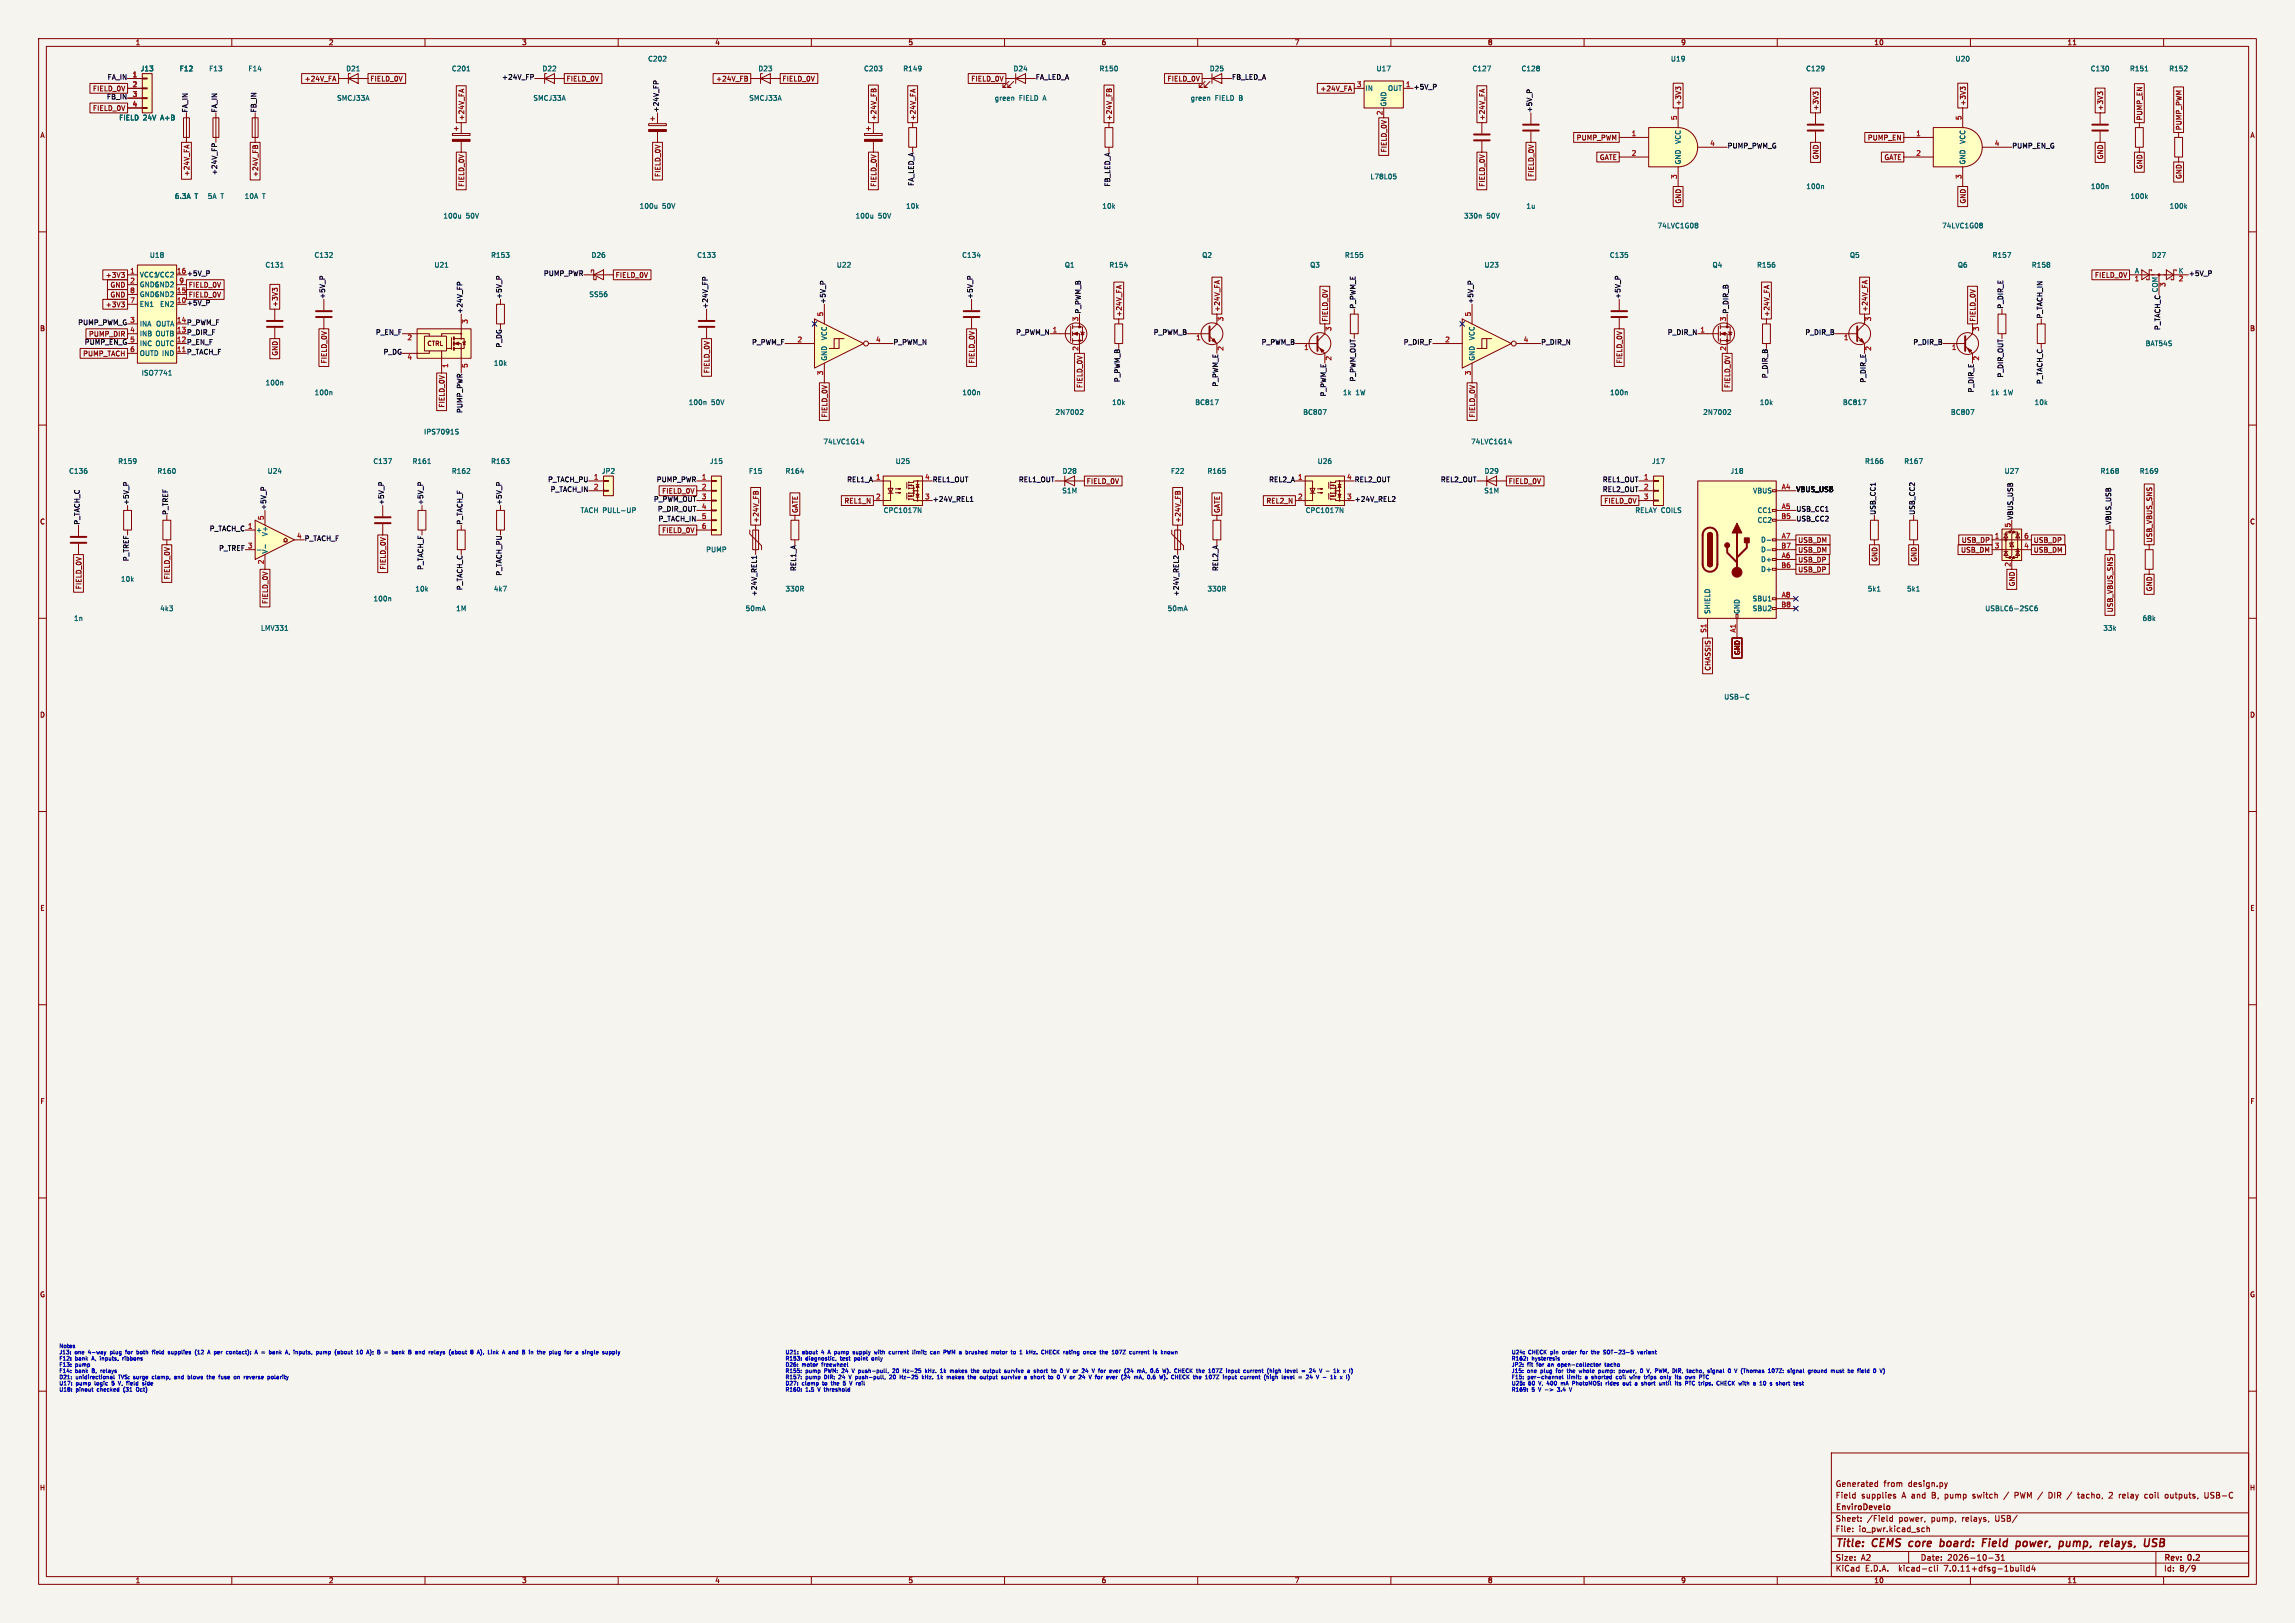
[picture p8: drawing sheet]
<svg xmlns="http://www.w3.org/2000/svg" width="594mm" height="420mm" viewBox="0 0 594 420" stroke-linecap="round" stroke-linejoin="round" font-family="sans-serif">
<defs><g id="words">
<g font-size="2.8" fill="#840000">
<text x="475" y="400.9">Title:</text>
<text x="484.7" y="400.9">CEMS</text>
<text x="495" y="400.9">core</text>
<text x="503.8" y="400.9">board:</text>
<text x="515.5" y="400.9">Field</text>
<text x="525.1" y="400.9">power,</text>
<text x="537" y="400.9">pump,</text>
<text x="548.4" y="400.9">relays,</text>
</g>
<g font-size="2.1" fill="#840000">
<text x="475" y="388">Field</text>
<text x="475" y="385">Generated</text>
<text x="481.7" y="388">supplies</text>
<text x="487.5" y="385">from</text>
<text x="492.3" y="388">A and</text>
<text x="494" y="385">design.py</text>
<text x="500.3" y="388">B,</text>
<text x="503.8" y="388">pump</text>
<text x="511.2" y="388">switch</text>
<text x="522.3" y="388">PWM /</text>
<text x="531.4" y="388">DIR /</text>
<text x="539.3" y="388">tacho,</text>
<text x="547.5" y="388">2</text>
<text x="550.3" y="388">relay</text>
<text x="557.1" y="388">coil</text>
<text x="562.5" y="388">outputs,</text>
<text x="572.9" y="388">USB-C</text>
<text x="475" y="394">Sheet:</text>
<text x="475" y="391.2">EnviroDevelo</text>
<text x="483.2" y="394">/Field</text>
<text x="491.5" y="394">power,</text>
<text x="500" y="394">pump,</text>
<text x="508.1" y="394">relays,</text>
<text x="516.9" y="394">USB/</text>
<text x="475" y="396.7">File:</text>
<text x="481.1" y="396.7">io_pwr.kicad_sch</text>
<text x="475" y="406.9">KiCad</text>
<text x="475" y="404.1">Size:</text>
<text x="481.7" y="404.1">A2</text>
<text x="482.7" y="406.9">E.D.A.</text>
<text x="491.6" y="406.9">kicad-cli</text>
<text x="497" y="404.1">Date:</text>
<text x="503.5" y="406.9">7.0.11+dfsg-1build4</text>
<text x="504" y="404.1">2026-10-31</text>
<text x="560" y="404.3">Rev:</text>
<text x="560" y="406.9">Id:</text>
<text x="564.1" y="406.9">8/9</text>
<text x="566.4" y="404.3">0.2</text>
</g>
<g font-size="1.8" fill="#840000">
<text x="35" y="11.9">1</text>
<text x="85" y="11.9">2</text>
<text x="135" y="11.9">3</text>
<text x="185" y="11.9">4</text>
<text x="235" y="11.9">5</text>
<text x="285" y="11.9">6</text>
<text x="335" y="11.9">7</text>
<text x="385" y="11.9">8</text>
<text x="435" y="11.9">9</text>
<text x="485" y="11.9">10</text>
<text x="535" y="11.9">11</text>
<text x="23.9" y="23.8">FIELD_0V</text>
<text x="78.7" y="21.3">+24V_FA</text>
<text x="95.7" y="21.3">FIELD_0V</text>
<text x="146.5" y="21.3">FIELD_0V</text>
<text x="185.2" y="21.3">+24V_FB</text>
<text x="202.4" y="21.3">FIELD_0V</text>
<text x="251.3" y="21.3">FIELD_0V</text>
<text x="302.1" y="21.3">FIELD_0V</text>
<text x="341.6" y="23.8">+24V_FA</text>
<text x="23.9" y="28.9">FIELD_0V</text>
<text x="435.3" y="27.5" transform="rotate(-90 435.3 27.5)">+3V3</text>
<text x="470.9" y="28.7" transform="rotate(-90 470.9 28.7)">+3V3</text>
<text x="509" y="27.5" transform="rotate(-90 509 27.5)">+3V3</text>
<text x="544.5" y="28.7" transform="rotate(-90 544.5 28.7)">+3V3</text>
<text x="10.3" y="35.9">A</text>
<text x="120.3" y="31.3" transform="rotate(-90 120.3 31.3)">+24V_FA</text>
<text x="227" y="31.3" transform="rotate(-90 227 31.3)">+24V_FB</text>
<text x="237.2" y="31.3" transform="rotate(-90 237.2 31.3)">+24V_FA</text>
<text x="288" y="31.3" transform="rotate(-90 288 31.3)">+24V_FB</text>
<text x="384.5" y="31.3" transform="rotate(-90 384.5 31.3)">+24V_FA</text>
<text x="554.7" y="31.3" transform="rotate(-90 554.7 31.3)">PUMP_EN</text>
<text x="564.8" y="33.8" transform="rotate(-90 564.8 33.8)">PUMP_PWM</text>
<text x="582.3" y="35.9">A</text>
<text x="359.1" y="39.6" transform="rotate(-90 359.1 39.6)">FIELD_0V</text>
<text x="408" y="36.5">PUMP_PWM</text>
<text x="413.9" y="41.6">GATE</text>
<text x="470.9" y="41.4" transform="rotate(-90 470.9 41.4)">GND</text>
<text x="483.3" y="36.5">PUMP_EN</text>
<text x="487.6" y="41.6">GATE</text>
<text x="544.5" y="41.4" transform="rotate(-90 544.5 41.4)">GND</text>
<text x="49.2" y="45.7" transform="rotate(-90 49.2 45.7)">+24V_FA</text>
<text x="67" y="45.9" transform="rotate(-90 67 45.9)">+24V_FB</text>
<text x="171.1" y="45.9" transform="rotate(-90 171.1 45.9)">FIELD_0V</text>
<text x="397.2" y="45.9" transform="rotate(-90 397.2 45.9)">FIELD_0V</text>
<text x="554.7" y="43.9" transform="rotate(-90 554.7 43.9)">GND</text>
<text x="564.8" y="46.5" transform="rotate(-90 564.8 46.5)">GND</text>
<text x="120.3" y="48.5" transform="rotate(-90 120.3 48.5)">FIELD_0V</text>
<text x="227" y="48.5" transform="rotate(-90 227 48.5)">FIELD_0V</text>
<text x="384.5" y="48.5" transform="rotate(-90 384.5 48.5)">FIELD_0V</text>
<text x="435.3" y="52.8" transform="rotate(-90 435.3 52.8)">GND</text>
<text x="509" y="52.8" transform="rotate(-90 509 52.8)">GND</text>
<text x="27.3" y="72.1">+3V3</text>
<text x="28.5" y="77.2">GND</text>
<text x="28.5" y="74.6">GND</text>
<text x="48.7" y="74.6">FIELD_0V</text>
<text x="159.2" y="72.1">FIELD_0V</text>
<text x="542.1" y="72.1">FIELD_0V</text>
<text x="27.3" y="79.7">+3V3</text>
<text x="72.1" y="79.5" transform="rotate(-90 72.1 79.5)">+3V3</text>
<text x="290.5" y="82.1" transform="rotate(-90 290.5 82.1)">+24V_FA</text>
<text x="315.9" y="80.8" transform="rotate(-90 315.9 80.8)">+24V_FA</text>
<text x="343.9" y="83.3" transform="rotate(-90 343.9 83.3)">FIELD_0V</text>
<text x="458.2" y="82.1" transform="rotate(-90 458.2 82.1)">+24V_FA</text>
<text x="483.6" y="80.8" transform="rotate(-90 483.6 80.8)">+24V_FA</text>
<text x="511.5" y="83.3" transform="rotate(-90 511.5 83.3)">FIELD_0V</text>
<text x="10.3" y="85.9">B</text>
<text x="582.3" y="85.9">B</text>
<text x="21.4" y="92.4">PUMP_TACH</text>
<text x="72.1" y="92.2" transform="rotate(-90 72.1 92.2)">GND</text>
<text x="84.8" y="94.2" transform="rotate(-90 84.8 94.2)">FIELD_0V</text>
<text x="252.4" y="94.2" transform="rotate(-90 252.4 94.2)">FIELD_0V</text>
<text x="420.1" y="94.2" transform="rotate(-90 420.1 94.2)">FIELD_0V</text>
<text x="183.8" y="96.7" transform="rotate(-90 183.8 96.7)">FIELD_0V</text>
<text x="280.4" y="100.5" transform="rotate(-90 280.4 100.5)">FIELD_0V</text>
<text x="448" y="100.5" transform="rotate(-90 448 100.5)">FIELD_0V</text>
<text x="115.3" y="105.6" transform="rotate(-90 115.3 105.6)">FIELD_0V</text>
<text x="214.3" y="108.1" transform="rotate(-90 214.3 108.1)">FIELD_0V</text>
<text x="382" y="108.1" transform="rotate(-90 382 108.1)">FIELD_0V</text>
<text x="281.1" y="125.4">FIELD_0V</text>
<text x="390.4" y="125.4">FIELD_0V</text>
<text x="218.4" y="130.5">REL1_N</text>
<text x="327.6" y="130.5">REL2_N</text>
<text x="415.1" y="130.5">FIELD_0V</text>
<text x="10.3" y="135.9">C</text>
<text x="196.5" y="135.4" transform="rotate(-90 196.5 135.4)">+24V_FB</text>
<text x="206.7" y="132.9" transform="rotate(-90 206.7 132.9)">GATE</text>
<text x="305.8" y="135.4" transform="rotate(-90 305.8 135.4)">+24V_FB</text>
<text x="315.9" y="132.9" transform="rotate(-90 315.9 132.9)">GATE</text>
<text x="582.3" y="135.9">C</text>
<text x="171.3" y="138.1">FIELD_0V</text>
<text x="465.3" y="143.2">USB_DM</text>
<text x="465.3" y="140.7">USB_DM</text>
<text x="507.4" y="143.2">USB_DM</text>
<text x="507.6" y="140.7">USB_DP</text>
<text x="526.3" y="143.2">USB_DM</text>
<text x="526.3" y="140.7">USB_DP</text>
<text x="557.2" y="140.5" transform="rotate(-90 557.2 140.5)">USB_VBUS_SNS</text>
<text x="100" y="147.5" transform="rotate(-90 100 147.5)">FIELD_0V</text>
<text x="465.3" y="148.3">USB_DP</text>
<text x="465.3" y="145.7">USB_DP</text>
<text x="486.1" y="145.5" transform="rotate(-90 486.1 145.5)">GND</text>
<text x="496.3" y="145.5" transform="rotate(-90 496.3 145.5)">GND</text>
<text x="21.3" y="152.6" transform="rotate(-90 21.3 152.6)">FIELD_0V</text>
<text x="44.1" y="150.1" transform="rotate(-90 44.1 150.1)">FIELD_0V</text>
<text x="521.7" y="151.9" transform="rotate(-90 521.7 151.9)">GND</text>
<text x="557.2" y="153.1" transform="rotate(-90 557.2 153.1)">GND</text>
<text x="69.5" y="156.4" transform="rotate(-90 69.5 156.4)">FIELD_0V</text>
<text x="547.1" y="158.6" transform="rotate(-90 547.1 158.6)">USB_VBUS_SNS</text>
<text x="442.9" y="173.7" transform="rotate(-90 442.9 173.7)">CHASSIS</text>
<text x="450.5" y="169.6" transform="rotate(-90 450.5 169.6)">GND</text>
<text x="10.3" y="185.9">D</text>
<text x="582.3" y="185.9">D</text>
<text x="10.3" y="235.9">E</text>
<text x="582.3" y="235.9">E</text>
<text x="10.3" y="285.9">F</text>
<text x="582.3" y="285.9">F</text>
<text x="10.3" y="335.9">G</text>
<text x="582.3" y="335.9">G</text>
<text x="10.2" y="385.9">H</text>
<text x="582.2" y="385.9">H</text>
<text x="35" y="409.9">1</text>
<text x="85" y="409.9">2</text>
<text x="135" y="409.9">3</text>
<text x="185" y="409.9">4</text>
<text x="235" y="409.9">5</text>
<text x="285" y="409.9">6</text>
<text x="335" y="409.9">7</text>
<text x="385" y="409.9">8</text>
<text x="435" y="409.9">9</text>
<text x="485" y="409.9">10</text>
<text x="535" y="409.9">11</text>
</g>
<g font-size="1.8" fill="#006464">
<text x="167.6" y="16.1">C202</text>
<text x="432.4" y="16.1">U19</text>
<text x="506" y="16.1">U20</text>
<text x="36.3" y="18.6">J13</text>
<text x="46.4" y="18.6">F12</text>
<text x="54" y="18.6">F13</text>
<text x="64.2" y="18.6">F14</text>
<text x="89.5" y="18.6">D21</text>
<text x="116.8" y="18.6">C201</text>
<text x="140.3" y="18.6">D22</text>
<text x="196.2" y="18.6">D23</text>
<text x="223.5" y="18.6">C203</text>
<text x="233.7" y="18.6">R149</text>
<text x="262.2" y="18.6">D24</text>
<text x="284.5" y="18.6">R150</text>
<text x="313" y="18.6">D25</text>
<text x="353.3" y="23.7">IN</text>
<text x="356.2" y="18.6">U17</text>
<text x="359.1" y="23.7">OUT</text>
<text x="381" y="18.6">C127</text>
<text x="393.7" y="18.6">C128</text>
<text x="467.3" y="18.6">C129</text>
<text x="541" y="18.6">C130</text>
<text x="551.2" y="18.6">R151</text>
<text x="561.3" y="18.6">R152</text>
<text x="87.1" y="26.3">SMCJ33A</text>
<text x="137.9" y="26.3">SMCJ33A</text>
<text x="193.8" y="26.3">SMCJ33A</text>
<text x="257.3" y="26.3">green</text>
<text x="263.8" y="26.3">FIELD</text>
<text x="270.1" y="26.3">A</text>
<text x="308.1" y="26.3">green</text>
<text x="314.5" y="26.3">FIELD</text>
<text x="320.8" y="26.3">B</text>
<text x="359" y="27.7" transform="rotate(-90 359 27.7)">GND</text>
<text x="30.7" y="31.3">FIELD</text>
<text x="37.1" y="31.3">24V</text>
<text x="41.7" y="31.3">A+B</text>
<text x="435.2" y="37.4" transform="rotate(-90 435.2 37.4)">VCC</text>
<text x="508.9" y="37.4" transform="rotate(-90 508.9 37.4)">VCC</text>
<text x="354.6" y="46.6">L78L05</text>
<text x="435.2" y="42.7" transform="rotate(-90 435.2 42.7)">GND</text>
<text x="508.9" y="42.7" transform="rotate(-90 508.9 42.7)">GND</text>
<text x="45.1" y="51.7">6.3A</text>
<text x="50.4" y="51.7">T</text>
<text x="53.7" y="51.7">5A</text>
<text x="57.1" y="51.7">T</text>
<text x="63.2" y="51.7">10A</text>
<text x="67.9" y="51.7">T</text>
<text x="467.4" y="49.1">100n</text>
<text x="541.1" y="49.1">100n</text>
<text x="551.3" y="51.7">100k</text>
<text x="114.7" y="56.7">100u</text>
<text x="120.6" y="56.7">50V</text>
<text x="165.5" y="54.2">100u</text>
<text x="171.4" y="54.2">50V</text>
<text x="221.3" y="56.7">100u</text>
<text x="227.3" y="56.7">50V</text>
<text x="234.4" y="54.2">10k</text>
<text x="285.2" y="54.2">10k</text>
<text x="378.8" y="56.7">330n</text>
<text x="384.8" y="56.7">50V</text>
<text x="395" y="54.2">1u</text>
<text x="428.9" y="59.3">74LVC1G08</text>
<text x="502.5" y="59.3">74LVC1G08</text>
<text x="561.4" y="54.2">100k</text>
<text x="36.1" y="72">VCC1VCC2</text>
<text x="38.7" y="66.9">U18</text>
<text x="68.6" y="69.4">C131</text>
<text x="81.3" y="66.9">C132</text>
<text x="112.3" y="69.4">U21</text>
<text x="127" y="66.9">R153</text>
<text x="153" y="66.9">D26</text>
<text x="180.3" y="66.9">C133</text>
<text x="216.5" y="69.4">U22</text>
<text x="248.9" y="66.9">C134</text>
<text x="275.5" y="69.4">Q1</text>
<text x="287" y="69.4">R154</text>
<text x="311" y="66.9">Q2</text>
<text x="339" y="69.4">Q3</text>
<text x="348" y="66.9">R155</text>
<text x="384.1" y="69.4">U23</text>
<text x="416.5" y="66.9">C135</text>
<text x="443.1" y="69.4">Q4</text>
<text x="454.6" y="69.4">R156</text>
<text x="478.7" y="66.9">Q5</text>
<text x="506.6" y="69.4">Q6</text>
<text x="515.6" y="66.9">R157</text>
<text x="525.8" y="69.4">R158</text>
<text x="552.4" y="70.9">A</text>
<text x="556.9" y="66.9">D27</text>
<text x="563.8" y="70.9">K</text>
<text x="36.1" y="74.5">GND1</text>
<text x="36.1" y="77.1">GND1</text>
<text x="39.9" y="77.1">GND2</text>
<text x="39.9" y="74.5">GND2</text>
<text x="152.4" y="77.1">SS56</text>
<text x="558.5" y="75.8" transform="rotate(-90 558.5 75.8)">COM</text>
<text x="36.1" y="79.6">EN1</text>
<text x="41.3" y="79.6">EN2</text>
<text x="36.1" y="84.7">INA</text>
<text x="36.1" y="87.2">INB OUTB</text>
<text x="36.1" y="89.8">INC OUTC</text>
<text x="40.3" y="84.7">OUTA</text>
<text x="214.2" y="88.2" transform="rotate(-90 214.2 88.2)">VCC</text>
<text x="381.9" y="88.2" transform="rotate(-90 381.9 88.2)">VCC</text>
<text x="555.2" y="89.8">BAT54S</text>
<text x="36.1" y="92.3">OUTD IND</text>
<text x="127.7" y="94.8">10k</text>
<text x="214.2" y="93.5" transform="rotate(-90 214.2 93.5)">GND</text>
<text x="381.9" y="93.5" transform="rotate(-90 381.9 93.5)">GND</text>
<text x="36.5" y="97.4">ISO7741</text>
<text x="68.6" y="99.9">100n</text>
<text x="81.3" y="102.5">100n</text>
<text x="178.2" y="105">100n</text>
<text x="184.1" y="105">50V</text>
<text x="249" y="102.5">100n</text>
<text x="273.1" y="107.5">2N7002</text>
<text x="287.7" y="105">10k</text>
<text x="309.2" y="105">BC817</text>
<text x="337.2" y="107.5">BC807</text>
<text x="347.5" y="102.5">1k</text>
<text x="350.9" y="102.5">1W</text>
<text x="416.6" y="102.5">100n</text>
<text x="440.7" y="107.5">2N7002</text>
<text x="455.4" y="105">10k</text>
<text x="476.9" y="105">BC817</text>
<text x="504.8" y="107.5">BC807</text>
<text x="515.1" y="102.5">1k</text>
<text x="518.5" y="102.5">1W</text>
<text x="526.5" y="105">10k</text>
<text x="109.6" y="112.6">IPS7091S</text>
<text x="213" y="115.2">74LVC1G14</text>
<text x="380.6" y="115.2">74LVC1G14</text>
<text x="17.8" y="122.8">C136</text>
<text x="30.5" y="120.2">R159</text>
<text x="40.6" y="122.8">R160</text>
<text x="69.1" y="122.8">U24</text>
<text x="96.5" y="120.2">C137</text>
<text x="106.7" y="120.2">R161</text>
<text x="116.8" y="122.8">R162</text>
<text x="127" y="120.2">R163</text>
<text x="155.7" y="122.8">JP2</text>
<text x="183.6" y="120.2">J15</text>
<text x="193.7" y="122.8">F15</text>
<text x="203.2" y="122.8">R164</text>
<text x="231.7" y="120.2">U25</text>
<text x="274.9" y="122.8">D28</text>
<text x="302.9" y="122.8">F22</text>
<text x="312.4" y="122.8">R165</text>
<text x="340.9" y="120.2">U26</text>
<text x="384.1" y="122.8">D29</text>
<text x="427.5" y="120.2">J17</text>
<text x="447.8" y="122.8">J18</text>
<text x="482.6" y="120.2">R166</text>
<text x="492.7" y="120.2">R167</text>
<text x="518.7" y="122.8">U27</text>
<text x="543.5" y="122.8">R168</text>
<text x="553.7" y="122.8">R169</text>
<text x="274.8" y="127.9">S1M</text>
<text x="384" y="127.9">S1M</text>
<text x="453.6" y="127.9">VBUS</text>
<text x="150.2" y="132.9">TACH PULL-UP</text>
<text x="228.6" y="132.9">CPC1017N</text>
<text x="337.8" y="132.9">CPC1017N</text>
<text x="423.1" y="132.9">RELAY COILS</text>
<text x="454.8" y="132.9">CC1</text>
<text x="454.8" y="135.5">CC2</text>
<text x="66.2" y="138">+</text>
<text x="69.4" y="143.4" transform="rotate(-90 69.4 143.4)">V-</text>
<text x="69.4" y="138.9" transform="rotate(-90 69.4 138.9)">V+</text>
<text x="182.7" y="143.1">PUMP</text>
<text x="455.7" y="140.6">D-</text>
<text x="455.7" y="143.1">D-</text>
<text x="455.7" y="145.6">D+</text>
<text x="455.7" y="148.2">D+</text>
<text x="31.2" y="150.7">10k</text>
<text x="96.6" y="155.8">100n</text>
<text x="107.4" y="153.3">10k</text>
<text x="127.7" y="153.3">4k7</text>
<text x="203.2" y="153.3">330R</text>
<text x="312.4" y="153.3">330R</text>
<text x="453.5" y="155.8">SBU1</text>
<text x="483.3" y="153.3">5k1</text>
<text x="493.5" y="153.3">5k1</text>
<text x="19" y="160.9">1n</text>
<text x="41.4" y="158.3">4k3</text>
<text x="117.9" y="158.3">1M</text>
<text x="192.9" y="158.3">50mA</text>
<text x="302.1" y="158.3">50mA</text>
<text x="442.8" y="159" transform="rotate(-90 442.8 159)">SHIELD</text>
<text x="450.4" y="159" transform="rotate(-90 450.4 159)">GND</text>
<text x="453.5" y="158.3">SBU2</text>
<text x="513.7" y="158.3">USBLC6-2SC6</text>
<text x="554.4" y="160.9">68k</text>
<text x="67.4" y="163.4">LMV331</text>
<text x="544.3" y="163.4">33k</text>
<text x="446.2" y="181.2">USB-C</text>
</g>
<g font-size="1.8" fill="#0f0f0f">
<text x="27.7" y="20.8">FA_IN</text>
<text x="129.8" y="20.8">+24V_FP</text>
<text x="268" y="20.8">FA_LED_A</text>
<text x="318.8" y="20.8">FB_LED_A</text>
<text x="365.8" y="23.4">+5V_P</text>
<text x="27.6" y="25.9">FB_IN</text>
<text x="48.8" y="29.2" transform="rotate(-90 48.8 29.2)">FA_IN</text>
<text x="56.4" y="29.2" transform="rotate(-90 56.4 29.2)">FA_IN</text>
<text x="66.6" y="29.2" transform="rotate(-90 66.6 29.2)">FB_IN</text>
<text x="170.7" y="29.2" transform="rotate(-90 170.7 29.2)">+24V_FP</text>
<text x="396.8" y="29.2" transform="rotate(-90 396.8 29.2)">+5V_P</text>
<text x="447" y="38.6">PUMP_PWM_G</text>
<text x="520.7" y="38.6">PUMP_EN_G</text>
<text x="56.4" y="45.4" transform="rotate(-90 56.4 45.4)">+24V_FP</text>
<text x="236.7" y="48.2" transform="rotate(-90 236.7 48.2)">FA_LED_A</text>
<text x="287.5" y="48.4" transform="rotate(-90 287.5 48.4)">FB_LED_A</text>
<text x="48.3" y="71.6">+5V_P</text>
<text x="140.6" y="71.6">PUMP_PWR</text>
<text x="566.4" y="71.6">+5V_P</text>
<text x="48.7" y="77.2">FIELD_0V</text>
<text x="84.3" y="77.5" transform="rotate(-90 84.3 77.5)">+5V_P</text>
<text x="130.1" y="77.5" transform="rotate(-90 130.1 77.5)">+5V_P</text>
<text x="252" y="77.5" transform="rotate(-90 252 77.5)">+5V_P</text>
<text x="419.6" y="77.5" transform="rotate(-90 419.6 77.5)">+5V_P</text>
<text x="48.3" y="79.3">+5V_P</text>
<text x="119.9" y="81.3" transform="rotate(-90 119.9 81.3)">+24V_FP</text>
<text x="183.4" y="80" transform="rotate(-90 183.4 80)">+24V_FP</text>
<text x="213.9" y="78.7" transform="rotate(-90 213.9 78.7)">+5V_P</text>
<text x="279.9" y="81.3" transform="rotate(-90 279.9 81.3)">P_PWM_B</text>
<text x="351" y="80" transform="rotate(-90 351 80)">P_PWM_E</text>
<text x="381.5" y="78.7" transform="rotate(-90 381.5 78.7)">+5V_P</text>
<text x="447.6" y="81.3" transform="rotate(-90 447.6 81.3)">P_DIR_B</text>
<text x="518.7" y="80" transform="rotate(-90 518.7 80)">P_DIR_E</text>
<text x="528.8" y="82.6" transform="rotate(-90 528.8 82.6)">P_TACH_IN</text>
<text x="20.1" y="84.3">PUMP_PWM_G</text>
<text x="21.8" y="89.4">PUMP_EN_G</text>
<text x="22.9" y="87.3">PUMP_DIR</text>
<text x="48.3" y="84.3">P_PWM_F</text>
<text x="48.3" y="86.9">P_DIR_F</text>
<text x="48.3" y="89.4">P_EN_F</text>
<text x="97.2" y="86.9">P_EN_F</text>
<text x="194.5" y="89.4">P_PWM_F</text>
<text x="231.1" y="89.4">P_PWM_N</text>
<text x="262.9" y="86.9">P_PWM_N</text>
<text x="298.5" y="86.9">P_PWM_B</text>
<text x="326.4" y="89.4">P_PWM_B</text>
<text x="363.2" y="89.4">P_DIR_F</text>
<text x="398.8" y="89.4">P_DIR_N</text>
<text x="431.5" y="86.9">P_DIR_N</text>
<text x="467.2" y="86.9">P_DIR_B</text>
<text x="495.1" y="89.4">P_DIR_B</text>
<text x="559.3" y="85.5" transform="rotate(-90 559.3 85.5)">P_TACH_C</text>
<text x="48.3" y="92">P_TACH_F</text>
<text x="99.2" y="92">P_DG</text>
<text x="130.1" y="90.1" transform="rotate(-90 130.1 90.1)">P_DG</text>
<text x="290.1" y="99" transform="rotate(-90 290.1 99)">P_PWM_B</text>
<text x="315.5" y="100.2" transform="rotate(-90 315.5 100.2)">P_PWM_E</text>
<text x="351" y="98.8" transform="rotate(-90 351 98.8)">P_PWM_OUT</text>
<text x="457.7" y="98" transform="rotate(-90 457.7 98)">P_DIR_B</text>
<text x="483.1" y="99.1" transform="rotate(-90 483.1 99.1)">P_DIR_E</text>
<text x="511.1" y="101.7" transform="rotate(-90 511.1 101.7)">P_DIR_E</text>
<text x="518.7" y="97.8" transform="rotate(-90 518.7 97.8)">P_DIR_OUT</text>
<text x="528.8" y="99.5" transform="rotate(-90 528.8 99.5)">P_TACH_C</text>
<text x="119.9" y="107" transform="rotate(-90 119.9 107)">PUMP_PWR</text>
<text x="343.4" y="102.7" transform="rotate(-90 343.4 102.7)">P_PWM_E</text>
<text x="141.7" y="125">P_TACH_PU</text>
<text x="169.9" y="125">PUMP_PWR</text>
<text x="219.1" y="125">REL1_A</text>
<text x="241.3" y="125">REL1_OUT</text>
<text x="263.6" y="125">REL1_OUT</text>
<text x="328.4" y="125">REL2_A</text>
<text x="350.5" y="125">REL2_OUT</text>
<text x="372.8" y="125">REL2_OUT</text>
<text x="414.7" y="125">REL1_OUT</text>
<text x="33.5" y="130.8" transform="rotate(-90 33.5 130.8)">+5V_P</text>
<text x="99.6" y="130.8" transform="rotate(-90 99.6 130.8)">+5V_P</text>
<text x="109.7" y="130.8" transform="rotate(-90 109.7 130.8)">+5V_P</text>
<text x="130.1" y="130.8" transform="rotate(-90 130.1 130.8)">+5V_P</text>
<text x="142.4" y="127.5">P_TACH_IN</text>
<text x="169.1" y="130.1">P_PWM_OUT</text>
<text x="171.3" y="128">FIELD_0V</text>
<text x="241.3" y="130.1">+24V_REL1</text>
<text x="350.5" y="130.1">+24V_REL2</text>
<text x="414.7" y="127.5">REL2_OUT</text>
<text x="464.8" y="127.5">VBUS_USB</text>
<text x="20.8" y="135.9" transform="rotate(-90 20.8 135.9)">P_TACH_C</text>
<text x="43.7" y="133.4" transform="rotate(-90 43.7 133.4)">P_TREF</text>
<text x="54.2" y="137.7">P_TACH_C</text>
<text x="69.1" y="132.1" transform="rotate(-90 69.1 132.1)">+5V_P</text>
<text x="119.9" y="135.9" transform="rotate(-90 119.9 135.9)">P_TACH_F</text>
<text x="170.2" y="132.6">P_DIR_OUT</text>
<text x="170.3" y="135.1">P_TACH_IN</text>
<text x="464.8" y="132.6">USB_CC1</text>
<text x="464.8" y="135.1">USB_CC2</text>
<text x="485.7" y="133.4" transform="rotate(-90 485.7 133.4)">USB_CC1</text>
<text x="495.8" y="133.4" transform="rotate(-90 495.8 133.4)">USB_CC2</text>
<text x="521.2" y="134.6" transform="rotate(-90 521.2 134.6)">VBUS_USB</text>
<text x="546.6" y="135.9" transform="rotate(-90 546.6 135.9)">VBUS_USB</text>
<text x="56.6" y="142.8">P_TREF</text>
<text x="78.7" y="140.2">P_TACH_F</text>
<text x="33.5" y="145.3" transform="rotate(-90 33.5 145.3)">P_TREF</text>
<text x="109.7" y="147.6" transform="rotate(-90 109.7 147.6)">P_TACH_F</text>
<text x="130.1" y="149.1" transform="rotate(-90 130.1 149.1)">P_TACH_PU</text>
<text x="206.3" y="147.9" transform="rotate(-90 206.3 147.9)">REL1_A</text>
<text x="315.5" y="147.9" transform="rotate(-90 315.5 147.9)">REL2_A</text>
<text x="119.9" y="152.8" transform="rotate(-90 119.9 152.8)">P_TACH_C</text>
<text x="196.1" y="154.4" transform="rotate(-90 196.1 154.4)">+24V_REL1</text>
<text x="305.3" y="154.4" transform="rotate(-90 305.3 154.4)">+24V_REL2</text>
</g>
<g font-size="1.8" fill="#a90000">
<text x="34.2" y="20.1">1</text>
<text x="34.2" y="22.6">2</text>
<text x="351.1" y="22.6">3</text>
<text x="363.8" y="22.6">1</text>
<text x="34.2" y="25.1">3</text>
<text x="34.2" y="27.7">4</text>
<text x="357.9" y="29.9" transform="rotate(-90 357.9 29.9)">2</text>
<text x="422.2" y="35.3">1</text>
<text x="434.1" y="31.2" transform="rotate(-90 434.1 31.2)">5</text>
<text x="495.9" y="35.3">1</text>
<text x="507.7" y="31.2" transform="rotate(-90 507.7 31.2)">5</text>
<text x="422.2" y="40.4">2</text>
<text x="442.5" y="37.8">4</text>
<text x="495.9" y="40.4">2</text>
<text x="516.2" y="37.8">4</text>
<text x="434.1" y="46.4" transform="rotate(-90 434.1 46.4)">3</text>
<text x="507.7" y="46.4" transform="rotate(-90 507.7 46.4)">3</text>
<text x="33.6" y="70.9">1</text>
<text x="45.7" y="70.9">16</text>
<text x="33.6" y="73.4">2</text>
<text x="33.6" y="75.9">8</text>
<text x="45.7" y="75.9">15</text>
<text x="46.3" y="73.4">9</text>
<text x="552.4" y="73.1">1</text>
<text x="560.8" y="74.4" transform="rotate(-90 560.8 74.4)">3</text>
<text x="563.8" y="73.1">2</text>
<text x="33.6" y="83.6">3</text>
<text x="33.6" y="78.5">7</text>
<text x="45.7" y="78.5">10</text>
<text x="45.7" y="83.6">14</text>
<text x="121.4" y="83.9" transform="rotate(-90 121.4 83.9)">3</text>
<text x="213.1" y="82" transform="rotate(-90 213.1 82)">5</text>
<text x="279.1" y="83.3" transform="rotate(-90 279.1 83.3)">3</text>
<text x="316.9" y="83.3" transform="rotate(-90 316.9 83.3)">3</text>
<text x="380.7" y="82" transform="rotate(-90 380.7 82)">5</text>
<text x="446.8" y="83.3" transform="rotate(-90 446.8 83.3)">3</text>
<text x="484.6" y="83.3" transform="rotate(-90 484.6 83.3)">3</text>
<text x="33.6" y="86.1">4</text>
<text x="33.6" y="88.6">5</text>
<text x="45.7" y="88.6">12</text>
<text x="45.7" y="86.1">13</text>
<text x="105.3" y="88.3">2</text>
<text x="206.3" y="88.6">2</text>
<text x="226.6" y="88.6">4</text>
<text x="272.3" y="86.1">1</text>
<text x="309.5" y="88.3">1</text>
<text x="344.9" y="85.8" transform="rotate(-90 344.9 85.8)">3</text>
<text x="373.9" y="88.6">2</text>
<text x="394.3" y="88.6">4</text>
<text x="440" y="86.1">1</text>
<text x="477.1" y="88.3">1</text>
<text x="512.5" y="85.8" transform="rotate(-90 512.5 85.8)">3</text>
<text x="33.6" y="91.2">6</text>
<text x="45.7" y="91.2">11</text>
<text x="105.3" y="93.4">4</text>
<text x="116.3" y="95.3" transform="rotate(-90 116.3 95.3)">1</text>
<text x="121.4" y="95.3" transform="rotate(-90 121.4 95.3)">5</text>
<text x="279.1" y="90.9" transform="rotate(-90 279.1 90.9)">2</text>
<text x="316.9" y="90.9" transform="rotate(-90 316.9 90.9)">2</text>
<text x="337.4" y="90.9">1</text>
<text x="344.9" y="93.4" transform="rotate(-90 344.9 93.4)">2</text>
<text x="446.8" y="90.9" transform="rotate(-90 446.8 90.9)">2</text>
<text x="484.6" y="90.9" transform="rotate(-90 484.6 90.9)">2</text>
<text x="505.1" y="90.9">1</text>
<text x="512.5" y="93.4" transform="rotate(-90 512.5 93.4)">2</text>
<text x="213.1" y="97.2" transform="rotate(-90 213.1 97.2)">3</text>
<text x="380.7" y="97.2" transform="rotate(-90 380.7 97.2)">3</text>
<text x="153.6" y="124.2">1</text>
<text x="181.5" y="124.2">1</text>
<text x="226.6" y="124.2">1</text>
<text x="239.3" y="124.2">4</text>
<text x="335.8" y="124.2">1</text>
<text x="348.5" y="124.2">4</text>
<text x="425.4" y="124.2">1</text>
<text x="153.6" y="126.7">2</text>
<text x="181.5" y="126.7">2</text>
<text x="181.5" y="129.3">3</text>
<text x="181.5" y="131.8">4</text>
<text x="226.6" y="129.3">2</text>
<text x="239.3" y="129.3">3</text>
<text x="335.8" y="129.3">2</text>
<text x="348.5" y="129.3">3</text>
<text x="425.4" y="126.7">2</text>
<text x="425.4" y="129.3">3</text>
<text x="461" y="126.7">A4</text>
<text x="461" y="131.8">A5</text>
<text x="64.1" y="136.9">1</text>
<text x="68.3" y="134.7" transform="rotate(-90 68.3 134.7)">5</text>
<text x="181.5" y="134.4">5</text>
<text x="181.5" y="136.9">6</text>
<text x="460.9" y="134.4">B5</text>
<text x="520.4" y="136.6" transform="rotate(-90 520.4 136.6)">5</text>
<text x="64.1" y="142">3</text>
<text x="76.8" y="139.4">4</text>
<text x="460.9" y="142">B7</text>
<text x="461" y="139.4">A7</text>
<text x="516.2" y="139.4">1</text>
<text x="516.2" y="142">3</text>
<text x="523.8" y="142">4</text>
<text x="523.8" y="139.4">6</text>
<text x="68.3" y="146.1" transform="rotate(-90 68.3 146.1)">2</text>
<text x="460.9" y="147.1">B6</text>
<text x="461" y="144.5">A6</text>
<text x="520.4" y="146.8" transform="rotate(-90 520.4 146.8)">2</text>
<text x="461" y="154.7">A8</text>
<text x="460.9" y="157.2">B8</text>
<text x="441.7" y="163.9" transform="rotate(-90 441.7 163.9)">S1</text>
<text x="449.3" y="163.8" transform="rotate(-90 449.3 163.8)">A1</text>
</g>
<text font-size="1.6" fill="#840000" x="110.5" y="89.7">CTRL</text>
<g font-size="1.4" fill="#0000c2">
<text x="15.2" y="349.2">Notes</text>
<text x="15.2" y="350.8">J13:</text>
<text x="15.2" y="352.4">F12:</text>
<text x="19.4" y="350.8">one</text>
<text x="19.5" y="352.4">bank</text>
<text x="23.1" y="350.8">4-way</text>
<text x="24" y="352.4">A,</text>
<text x="26.4" y="352.4">inputs,</text>
<text x="29" y="350.8">plug</text>
<text x="32.5" y="352.4">ribbons</text>
<text x="33.3" y="350.8">for</text>
<text x="36.4" y="350.8">both</text>
<text x="40.7" y="350.8">field</text>
<text x="45" y="350.8">supplies</text>
<text x="52.3" y="350.8">(12</text>
<text x="55.8" y="350.8">A per</text>
<text x="61.1" y="350.8">contact):</text>
<text x="68.9" y="350.8">A =</text>
<text x="73" y="350.8">bank</text>
<text x="77.5" y="350.8">A,</text>
<text x="79.9" y="350.8">inputs,</text>
<text x="85.9" y="350.8">pump</text>
<text x="91" y="350.8">(about</text>
<text x="96.9" y="350.8">10</text>
<text x="99.8" y="350.8">A);</text>
<text x="102.8" y="350.8">B</text>
<text x="107.1" y="350.8">bank</text>
<text x="111.7" y="350.8">B</text>
<text x="113.7" y="350.8">and</text>
<text x="117.4" y="350.8">relays</text>
<text x="122.9" y="350.8">(about</text>
<text x="128.8" y="350.8">8</text>
<text x="130.7" y="350.8">A).</text>
<text x="133.8" y="350.8">Link</text>
<text x="137.8" y="350.8">A and</text>
<text x="143.4" y="350.8">B</text>
<text x="145.4" y="350.8">in</text>
<text x="147.8" y="350.8">the</text>
<text x="151.2" y="350.8">plug</text>
<text x="155.4" y="350.8">for</text>
<text x="158.5" y="350.8">a</text>
<text x="203.2" y="350.8">U21:</text>
<text x="203.2" y="352.4">R153:</text>
<text x="207.6" y="350.8">about</text>
<text x="208.6" y="352.4">diagnostic,</text>
<text x="212.9" y="350.8">4</text>
<text x="214.8" y="350.8">A pump</text>
<text x="217.8" y="352.4">test</text>
<text x="221.6" y="352.4">point</text>
<text x="221.8" y="350.8">supply</text>
<text x="226.4" y="352.4">only</text>
<text x="227.6" y="350.8">with</text>
<text x="231.6" y="350.8">current</text>
<text x="238" y="350.8">limit;</text>
<text x="242.8" y="350.8">can</text>
<text x="246.5" y="350.8">PWM a</text>
<text x="252.8" y="350.8">brushed</text>
<text x="259.7" y="350.8">motor</text>
<text x="265" y="350.8">to</text>
<text x="267.5" y="350.8">1</text>
<text x="269.5" y="350.8">kHz.</text>
<text x="273.7" y="350.8">CHECK</text>
<text x="279.6" y="350.8">rating</text>
<text x="285" y="350.8">once</text>
<text x="289.6" y="350.8">the</text>
<text x="292.9" y="350.8">107Z</text>
<text x="297.8" y="350.8">current</text>
<text x="304.1" y="350.8">is</text>
<text x="391.2" y="350.8">U24:</text>
<text x="391.2" y="352.4">R162:</text>
<text x="395.6" y="350.8">CHECK</text>
<text x="396.5" y="352.4">hysteresis</text>
<text x="401.6" y="350.8">pin</text>
<text x="404.9" y="350.8">order</text>
<text x="409.8" y="350.8">for</text>
<text x="412.9" y="350.8">the</text>
<text x="416.3" y="350.8">SOT-23-5</text>
<text x="425.4" y="350.8">variant</text>
<text x="15.2" y="354">F13:</text>
<text x="15.2" y="355.6">F14:</text>
<text x="15.2" y="357.2">D21:</text>
<text x="15.2" y="358.8">U17:</text>
<text x="19.5" y="354">pump</text>
<text x="19.5" y="355.6">bank</text>
<text x="19.6" y="357.2">unidirectional</text>
<text x="19.7" y="358.8">pump</text>
<text x="24" y="355.6">B,</text>
<text x="24.8" y="358.8">logic</text>
<text x="26.5" y="355.6">relays</text>
<text x="29.4" y="358.8">5</text>
<text x="30.9" y="357.2">TVS: surge</text>
<text x="31.4" y="358.8">V,</text>
<text x="33.8" y="358.8">field</text>
<text x="38.1" y="358.8">side</text>
<text x="40.1" y="357.2">clamp,</text>
<text x="46.1" y="357.2">and</text>
<text x="49.9" y="357.2">blows</text>
<text x="55.1" y="357.2">the</text>
<text x="58.4" y="357.2">fuse</text>
<text x="62.6" y="357.2">on</text>
<text x="65.4" y="357.2">reverse</text>
<text x="71.8" y="357.2">polarity</text>
<text x="203.2" y="354">D26:</text>
<text x="203.2" y="355.6">R155:</text>
<text x="203.2" y="357.2">R157:</text>
<text x="203.2" y="358.8">D27:</text>
<text x="207.6" y="354">motor</text>
<text x="207.6" y="358.8">clamp</text>
<text x="208.6" y="355.6">pump</text>
<text x="208.6" y="357.2">pump</text>
<text x="213" y="354">freewheel</text>
<text x="213.1" y="358.8">to</text>
<text x="213.6" y="355.6">PWM:</text>
<text x="213.6" y="357.2">DIR:</text>
<text x="215.6" y="358.8">the</text>
<text x="217.6" y="357.2">24</text>
<text x="218.4" y="355.6">24</text>
<text x="219" y="358.8">5</text>
<text x="220.5" y="357.2">V push-pull,</text>
<text x="221" y="358.8">V rail</text>
<text x="221.3" y="355.6">V push-pull,</text>
<text x="231.5" y="357.2">20</text>
<text x="232.3" y="355.6">20</text>
<text x="234.4" y="357.2">Hz-25</text>
<text x="235.2" y="355.6">Hz-25</text>
<text x="240.4" y="357.2">kHz.</text>
<text x="241.3" y="355.6">kHz.</text>
<text x="244.6" y="357.2">1k</text>
<text x="245.4" y="355.6">1k</text>
<text x="247.4" y="357.2">makes</text>
<text x="248.2" y="355.6">makes</text>
<text x="253.1" y="357.2">the</text>
<text x="253.9" y="355.6">the</text>
<text x="256.5" y="357.2">output</text>
<text x="257.3" y="355.6">output</text>
<text x="262.3" y="357.2">survive</text>
<text x="263.1" y="355.6">survive</text>
<text x="268.5" y="357.2">a</text>
<text x="269.3" y="355.6">a</text>
<text x="270.4" y="357.2">short</text>
<text x="271.2" y="355.6">short</text>
<text x="275.2" y="357.2">to</text>
<text x="276" y="355.6">to</text>
<text x="277.7" y="357.2">0</text>
<text x="278.5" y="355.6">0</text>
<text x="279.7" y="357.2">V or</text>
<text x="280.5" y="355.6">V or</text>
<text x="284.1" y="357.2">24</text>
<text x="284.9" y="355.6">24</text>
<text x="287" y="357.2">V for</text>
<text x="287.8" y="355.6">V for</text>
<text x="292" y="357.2">ever</text>
<text x="292.8" y="355.6">ever</text>
<text x="296.1" y="357.2">(24</text>
<text x="296.9" y="355.6">(24</text>
<text x="299.7" y="357.2">mA,</text>
<text x="300.5" y="355.6">mA,</text>
<text x="303.4" y="357.2">0.6</text>
<text x="304.2" y="355.6">0.6</text>
<text x="306.8" y="357.2">W).</text>
<text x="307.6" y="355.6">W).</text>
<text x="310.1" y="357.2">CHECK</text>
<text x="310.9" y="355.6">CHECK</text>
<text x="316.1" y="357.2">the</text>
<text x="316.9" y="355.6">the</text>
<text x="319.4" y="357.2">107Z</text>
<text x="320.2" y="355.6">107Z</text>
<text x="324.3" y="357.2">input</text>
<text x="325.1" y="355.6">input</text>
<text x="329" y="357.2">current</text>
<text x="329.9" y="355.6">current</text>
<text x="335.4" y="357.2">(high</text>
<text x="336.2" y="355.6">(high</text>
<text x="340.3" y="357.2">level</text>
<text x="341.1" y="355.6">level</text>
<text x="344.8" y="357.2">=</text>
<text x="345.6" y="355.6">=</text>
<text x="347.1" y="357.2">24</text>
<text x="347.9" y="355.6">24</text>
<text x="391.2" y="354">JP2:</text>
<text x="391.2" y="355.6">J15:</text>
<text x="391.2" y="357.2">F15:</text>
<text x="391.2" y="358.8">U25:</text>
<text x="395.3" y="355.6">one</text>
<text x="395.4" y="354">fit</text>
<text x="395.4" y="357.2">per-channel</text>
<text x="395.6" y="358.8">60</text>
<text x="398" y="354">for</text>
<text x="398.5" y="358.8">V,</text>
<text x="399" y="355.6">plug</text>
<text x="400.9" y="358.8">400</text>
<text x="401.1" y="354">an</text>
<text x="403.3" y="355.6">for</text>
<text x="404" y="354">open-collector</text>
<text x="404.8" y="358.8">mA</text>
<text x="405.9" y="357.2">limit:</text>
<text x="406.4" y="355.6">the</text>
<text x="408" y="358.8">PhotoMOS:</text>
<text x="409.7" y="355.6">whole</text>
<text x="410.8" y="357.2">a</text>
<text x="412.7" y="357.2">shorted</text>
<text x="415" y="355.6">pump:</text>
<text x="416.4" y="354">tacho</text>
<text x="416.9" y="358.8">rides</text>
<text x="419.3" y="357.2">coil</text>
<text x="420.5" y="355.6">power,</text>
<text x="421.6" y="358.8">out</text>
<text x="423.1" y="357.2">wire</text>
<text x="425" y="358.8">a</text>
<text x="426.4" y="355.6">0</text>
<text x="426.9" y="358.8">short</text>
<text x="427.1" y="357.2">trips</text>
<text x="428.3" y="355.6">V,</text>
<text x="430.7" y="355.6">PWM,</text>
<text x="431.5" y="357.2">only</text>
<text x="431.7" y="358.8">until</text>
<text x="435.5" y="355.6">DIR,</text>
<text x="435.6" y="357.2">its</text>
<text x="436.1" y="358.8">its</text>
<text x="438.5" y="357.2">own</text>
<text x="439" y="358.8">PTC</text>
<text x="439.4" y="355.6">tacho,</text>
<text x="442.4" y="357.2">PTC</text>
<text x="442.8" y="358.8">trips.</text>
<text x="445.1" y="355.6">signal</text>
<text x="447.7" y="358.8">CHECK</text>
<text x="450.6" y="355.6">0</text>
<text x="452.6" y="355.6">V (Thomas</text>
<text x="453.6" y="358.8">with</text>
<text x="457.7" y="358.8">a</text>
<text x="459.6" y="358.8">10</text>
<text x="461.8" y="355.6">107Z:</text>
<text x="462.5" y="358.8">s</text>
<text x="464.3" y="358.8">short</text>
<text x="467.1" y="355.6">signal</text>
<text x="472.6" y="355.6">ground</text>
<text x="478.8" y="355.6">must</text>
<text x="483.4" y="355.6">be</text>
<text x="486.2" y="355.6">field</text>
<text x="15.2" y="360.5">U18:</text>
<text x="19.7" y="360.5">pinout</text>
<text x="25.4" y="360.5">checked</text>
<text x="32.4" y="360.5">(31</text>
<text x="36" y="360.5">Oct)</text>
<text x="203.2" y="360.5">R160:</text>
<text x="208.6" y="360.5">1.5</text>
<text x="212" y="360.5">V threshold</text>
<text x="391.2" y="360.5">R169:</text>
<text x="396.5" y="360.5">5</text>
<text x="398.5" y="360.5">V -&gt;</text>
<text x="403.9" y="360.5">3.4</text>
</g>
</g></defs>
<path d="M0 0h594v420h-594z" fill="#f5f4ef" stroke="#f5f4ef" stroke-width=".26"/>
<g fill="none" stroke="#840000" stroke-width=".26">
<path d="M10 10h574v400h-574zM12 12h570v396h-570zM60 10v2M110 10v2M160 10v2M210 10v2M260 10v2M310 10v2M360 10v2M410 10v2M460 10v2M510 10v2"/>
<path d="M536.6 11.6h.7M560 10v2M383.5 31.8v2.7M383.5 36.6v2.8M396.2 29.2v2.8M396.2 34v2.8M10 60h2M582 60h2M456.2 83.8h2v5.1h-2zM457.2 82.6v1.2M457.2 88.9v1.3M10 110h2"/>
<path d="M582 110h2M180.3 124.5h3.8M180.3 127h3.8M180.3 129.5h3.8M180.3 132.1h3.8M180.3 134.6h3.8M180.3 137.2h3.8M184.1 137h1.3v.3h-1.3zM184.1 134.5h1.3v.2h-1.3zM184.1 132h1.3v.2h-1.3zM184.1 129.4h1.3v.3h-1.3zM184.1 126.9h1.3v.2h-1.3z"/>
<path d="M184.1 124.3h1.3v.3h-1.3zM184.1 123.2h2.6v15.2h-2.6zM226.1 124.5h4.4v5h-4.4M228.6 123.2h10.2v7.6h-10.2zM229.9 126.4h1.2l-.6 1.2zM229.9 127.6h1.2M231.8 127.5h1.2M231.8 126.5h1.2M234.7 124.8v1.6M234.7 127.6v1.6M235.3 125.6h1.2v.8M235.3 129.2h1.2v.3h4.8"/>
<path d="M235.3 126.4h1.2v1.2h-1.2M235.5 128.4l.5-.1v.2zM235.5 125.6l.5-.1v.2zM236.5 127.6v.8h-1.2M236.5 127h1M237.1 127.9h.8l-.4 .8zM237.1 128.7h.8M237.1 125.3h.8M237.5 125.3l.4 .8h-.8zM237.5 124.5v5M241.3 124.5h-4.8v.3h-1.2M273 124.5h7.7"/>
<path d="M275.6 124.5l2.5-1.3v2.5zM275.6 123.2v2.5M303.3 137.2v1l3 3v1M304 137.2h1.6v5h-1.6zM304.8 135.9v7.6M335.3 124.5h4.4v5h-4.4M337.8 123.2h10.2v7.6h-10.2zM339.1 126.4h1.3l-.7 1.2zM339.1 127.6h1.3M341 127.5h1.3M341 126.5h1.3M343.9 124.8v1.6"/>
<path d="M343.9 127.6v1.6M344.6 125.6h1.1v.8M344.6 129.2h1.1v.3h4.8M344.6 126.4h1.1v1.2h-1.1M344.7 128.4l.5-.1v.2zM344.7 125.6l.5-.1v.2zM345.7 127.6v.8h-1.1M345.7 127h1M346.3 127.9h.8l-.4 .8zM346.3 128.7h.8M346.3 125.3h.8M346.7 125.3l.4 .8h-.8z"/>
<path d="M346.7 124.5v5M350.5 124.5h-4.8v.3h-1.1M382.3 124.5h7.6M384.8 124.5l2.5-1.3v2.5zM384.8 123.2v2.5M10 160h2M582 160h2M10 210h2M582 210h2M10 260h2M582 260h2M10 310h2"/>
<path d="M582 310h2M10 360h2M474 376h108v32h-108zM582 360h2M474 397.5h108M474 391.5h108M479.5 396.2v.2M479.5 395.4v.2M480 386.7h.2M480.2 386.2v1.5M480.2 387.6l-.2 .1M481.7 393.5v.2"/>
<path d="M481.7 392.7v.2M485.4 384.6h.6M485.4 383.7h.6M486 383.2v1.5M489.8 392.2v1.5M489.8 392.7h-.4l-.3 .3 .1 .6h.6M490 387l.7 .4-.2 .3-.5-.1M490.6 386.7h-.4l-.2 .2M497.7 395.4h.4M498.1 396.3l-.4 .1M498.7 395.5l.6-.1 .1 1M498.7 394.9v1.5"/>
<path d="M503.3 383.7l.4 1M503.7 384.7l-.2 .3M504 383.7l-.3 1M519.9 386.1l-1.3 1.9M521.5 387h.6M522.1 386.2h-.6v1.5M530.9 386.2h-.6v1.5l.6-.1M537.7 386.7h.5M537.9 386.2v1.3l.3 .2M545.9 386.3l.6-.1 .2 .4-.9 1.1h.9M549.9 386.7l-.5 .2 .1 .7 .4 .1M550.1 387l-.7 .2"/>
<path d="M555.4 386.7h.4M555.8 387.6l-.4 .1M556.5 386.8v.7M560.7 386.7l.5 .3-.1 .5-.4 .2M561.8 386.7l.1 .9M570.7 386.2v1.2l.3 .3 .5-.3v-1.2M572.2 387.6l.2 .1M572.5 386.2l-.3 .3 .3 .4M60 408v2M110 408v2M160 408v2M210 408v2"/>
<path d="M260 408v2M310 408v2M360 408v2M410 408v2M460 408v2M474 404.5h108M474 401.5h108M494 401.5v3M499.6 405.6h.4M500 406.5l-.4 .1M500.7 405.1v1.3l.2 .2M501.5 405.1v.1"/>
<path d="M501.5 405.6v1M510 408v2M514.7 403.2h1.2M516.5 402.3h.9l-.5 .5 .4 .2v.6l-.2 .2-.6-.2M518 403.8h.8M518 402.7l.4-.4v1.5M523.1 405.1v.1M523.1 405.6v1M523.8 405.1v1.3l.2 .2M525.2 405.6h-.4l-.3 .3 .2 .6h.5M525.2 405.1v1.5M526.2 405l-.3 1.1h.9"/>
<path d="M526.6 405.6v1M536.6 409.6h.7M558 401.5v6.5M560 408v2M567.6 405.1l.5 .1 .1 .7-.3 .6-.4 .1M568.2 405.7l-.6 .3"/>
<circle cx="236.5" cy="127" r=".13"/>
<circle cx="236.5" cy="126.4" r=".13"/>
<circle cx="236.5" cy="127.6" r=".13"/>
<circle cx="237.5" cy="129.5" r=".13"/>
<circle cx="237.5" cy="127" r=".13"/>
<circle cx="237.5" cy="124.5" r=".13"/>
<circle cx="345.7" cy="127.6" r=".13"/>
<circle cx="345.7" cy="127" r=".13"/>
<circle cx="345.7" cy="126.4" r=".13"/>
<circle cx="346.7" cy="129.5" r=".13"/>
<circle cx="346.7" cy="124.5" r=".13"/>
<circle cx="346.7" cy="127" r=".13"/>
</g>
<g fill="none" stroke="#840000" stroke-width=".4">
<path d="M494.3 399.1l-.2 .7 .3 .4M502.3 399h.7M502.4 398.2l-.3 2M513.2 399.1h.7M513.3 398.2h1M524.4 398.9l-.5 .1-.2 .2v.8l.5 .2M535.8 398.9l-.2 1.3M546.7 398.2l-.2 1.7 .3 .3M547.6 399.5l-.1 .4 .2 .3M558.1 398.2l.3 .1M558.1 399.4l-.1 .6M559.1 399.1h.7"/>
<path d="M559.2 398.2h.7l.3 .4-.4 .5 .3 .2 .1 .5-.5 .4h-.7zM503 400l-.3 .2-.6-.1M535.7 400l-.3 .2-.5-.1"/>
</g>
<path d="M489 389.7l.1 .3-.1 .6" fill="none" stroke="#840000" stroke-width=".3"/>
<g fill="#ffffc2" stroke="#ffffc2" stroke-width=".26">
<path d="M184.1 123.2h2.6v15.2h-2.6z"/>
<path d="M337.8 123.2h10.2v7.6h-10.2z"/>
<path d="M228.6 123.2h10.2v7.6h-10.2z"/>
</g>
<path d="M381.5 36.3h4.1M381.5 34.8h4.1M394.2 33.8h4.1M394.2 32.3h4.1" fill="none" stroke="#840000" stroke-width=".51"/>
<path d="M235.2 129v.3M235.2 128.3v.2M235.2 126.2v.3M235.2 125.5v.2M235.2 124.7v.3M235.2 127.5v.3M344.4 129v.3M344.4 128.3v.2M344.4 126.2v.3M344.4 125.5v.2M344.4 124.7v.3M344.4 127.5v.3" fill="none" stroke="#840000" stroke-width=".36"/>
<path d="M385 17.1h.8l-.5 1.3M383.2 55.6l.2 .2v.7M237.6 131.4l.8 1.3v-1.3M346.9 131.4l.7 1.3v-1.3" fill="none" stroke="#006464" stroke-width=".26"/>
<path d="M210.8 82.6l12.7 6.3-12.7 6.4z" fill="#ffffc2"/>
<g fill="none" stroke="#840000" stroke-width=".26">
<path d="M90.7 19.1h-.5v2.5M141.5 19.1h-.5v2.5M197.4 19.1h-.6v2.5M87.6 20.3h7.6M90.2 20.3l2.5-1.2v2.5zM117.1 34.5h4.6v.6h-4.6zM117.6 33.3h1M118.1 32.8v1M119.4 31.8v2.7M119.4 36.6v2.8M138.4 20.3h7.6M141 20.3l2.5-1.2v2.5z"/>
<path d="M167.9 32h4.6v.5h-4.6zM168.4 30.7h1M168.9 30.2v1M170.2 29.2v2.8M170.2 34v2.8M194.3 20.3h7.6M196.8 20.3l2.6-1.2v2.5zM350.5 22.9h2.6M353.1 21h10.1v6.9h-10.1zM358.1 27.9v2.6M363.2 22.9h2.6M128.5 78.7h2.1v5.1h-2.1z"/>
<path d="M129.5 77.5v1.2M213.4 78.7v5.1M251.5 77.5v2.8M419.1 77.5v2.8M104.1 86.4h7v.6M107.9 85.1h14v7.6h-14zM109.9 87h5.7v3.8h-5.7zM111.1 90.8v.6h-7M114.3 90.8v5.7M115.6 90.2h1.2M116.8 87.4v3M117.6 88.9h1.8v7.6"/>
<path d="M117.6 87.6h2.5v2.6h-2.5M119.4 86.4h-5.1v.6M119.4 81.3v6.3M120.5 88.4l-.7 .2M129.5 83.8v1.3M203.2 88.9h7.6M210.8 82.6l12.7 6.3-12.7 6.4zM213.4 94v5.1M217.2 87.6v2.6h-2.6M218.4 87.6h-2.5v2.6M224.8 88.9h6.3M251.5 82.3v2.8"/>
<path d="M271.8 86.4h5.3M277.1 84.5v3.8M277.6 86.4h1.8v5M277.6 84.6h2.6v3.5h-2.6M277.6 84.1v1M277.6 85.9v1M277.6 87.6v1M279.4 81.3v3.3M279.7 85.9l1 .2M280.2 86l.3 .6h-.7zM288.5 83.8h2.1v5.1h-2.1zM289.6 82.6v1.2"/>
<path d="M289.6 88.9v1.3M307.3 86.4h5.8M313.1 87l1.9 1.9v2.5M315 81.3v2.5l-1.9 1.9M335.3 88.9h5.7M341 89.5l1.9 1.9v2.6M342.9 83.8v2.6l-1.9 1.9M349.5 81.3h2v5.1h-2zM350.5 80v1.3M350.5 86.4v1.2M419.1 82.3v2.8M439.4 86.4h5.4"/>
<path d="M444.8 84.5v3.8M445.3 86.4h1.7v5M445.3 84.6h2.5v3.5h-2.5M445.3 84.1v1M445.3 85.9v1M445.3 87.6v1M447 81.3v3.3M447.3 85.9l1 .2M447.8 86l.4 .6h-.8zM475 86.4h5.7M480.7 87l1.9 1.9v2.5M482.6 81.3v2.5l-1.9 1.9"/>
<path d="M194.1 137.2v1l3 3v1M194.8 137.2h1.5v5h-1.5zM195.6 135.9v7.6M204.7 134.6h2.1v5.1h-2.1zM205.7 133.4v1.2M205.7 139.7v1.3M313.9 134.6h2.1v5.1h-2.1zM315 133.4v1.2M315 139.7v1.3M424.2 124.5h3.8M424.2 127h3.8M424.2 129.5h3.8"/>
<path d="M428 129.4h1.3v.3h-1.3zM428 126.9h1.3v.2h-1.3zM428 124.3h1.3v.3h-1.3zM428 123.2h2.5v7.6h-2.5zM515.6 139.7h10.2M518.2 136.9h5v8.1h-5zM518.7 138.2h1M519.2 138.2l.5 1h-1zM520.2 137.7h-1v6.6h1M520.7 134.6v2.6l-.5 .5h1l-.5 .5v5.6l-.5 .5h1l-.5 .5v2.5M521.2 137.7h1v6.6h-1M521.7 138.2h1"/>
<path d="M522.2 138.2l.5 1h-1zM515.6 142.2h10.2M518.7 142.7h1M519.2 142.7l.5 1.1h-1zM520.7 140.5l.5 1h-1zM521.2 140.5h-1v.3M521.7 142.7h1M522.2 142.7l.5 1.1h-1z"/>
<circle cx="119.4" cy="87.6" r=".13"/>
<circle cx="119.4" cy="86.4" r=".13"/>
<circle cx="119.4" cy="90.2" r=".13"/>
<circle cx="224.2" cy="88.9" r=".63"/>
<circle cx="278.5" cy="86.4" r="2.79"/>
<circle cx="313.7" cy="86.4" r="2.82"/>
<circle cx="341.6" cy="88.9" r="2.82"/>
<circle cx="446.2" cy="86.4" r="2.79"/>
<circle cx="481.3" cy="86.4" r="2.82"/>
</g>
<g fill="none" stroke="#006464" stroke-width=".26">
<path d="M92.3 18.4h.7M120.9 18.4h.7M119.2 55.6v.9M119.2 56.3l-.2 .2M170 53.1v.8M170 53.8l-.2 .1M360.7 45h.6M360.8 45.5l.5 .3v.4l-.5 .1M115.2 69.2h.7M252.9 66.2h.8M291 68.7h.8M118 111.6l.6 .4-.1 .3h-.4"/>
<path d="M118 111.1h.6M222.8 114.5h.8M223.4 114v.9M253.4 101.3l.1 .2v.7M279.8 106l.4 .1 .1 .3-.8 .9h.8M314.5 103.4h.8l-.5 1.3M342.4 106h.9l-.6 1.3M421 101.3l.2 .2v.7M447.4 106l.4 .1 .1 .3-.7 .9h.7M482.1 103.4h.9l-.6 1.3M207.2 122.1h.8M527.2 156.8l-.5 .3-.1 .7 .3 .3 .4-.2-.1-.6h-.3l-.3 .2"/>
</g>
<path d="M117.5 87.2v.7M117.5 88.5v.8M117.5 89.9v.7M249.4 82h4.1M249.4 80.5h4.1M313.1 84.5v3.8M341 87v3.8M417.1 82h4M417.1 80.5h4M480.7 84.5v3.8" fill="none" stroke="#840000" stroke-width=".51"/>
<g fill="#840000" stroke="#840000" stroke-width=".26">
<path d="M481.3 88.1l.5-.5 .5 1z"/>
<path d="M277.9 86.4l1-.4v.7z"/>
<path d="M313.7 88.1l.5-.5 .5 1z"/>
<path d="M341.6 90.2l1 .5-.5 .5z"/>
<path d="M117.1 36.1h4.6v.5h-4.6z"/>
<path d="M120.1 88.5l.3 .7h-.5z"/>
<path d="M117.7 88.9l1-.4v.8z"/>
<path d="M167.9 33.5h4.6v.5h-4.6z"/>
<path d="M445.5 86.4l1-.4v.7z"/>
<circle cx="279.4" cy="88.1" r=".25"/>
<circle cx="279.4" cy="84.6" r=".25"/>
<circle cx="519.2" cy="139.7" r=".25"/>
<circle cx="520.2" cy="144.3" r=".25"/>
<circle cx="520.2" cy="137.7" r=".25"/>
<circle cx="521.2" cy="144.3" r=".25"/>
<circle cx="521.2" cy="137.7" r=".25"/>
<circle cx="522.2" cy="142.2" r=".25"/>
<circle cx="447" cy="88.1" r=".25"/>
<circle cx="447" cy="84.6" r=".25"/>
</g>
<g fill="#ffffc2" stroke="#ffffc2" stroke-width=".26">
<path d="M353.1 21h10.1v6.9h-10.1z"/>
<path d="M518.2 136.9h5v8.1h-5z"/>
<path d="M428 123.2h2.5v7.6h-2.5z"/>
<path d="M107.9 85.1h14v7.6h-14z"/>
</g>
<path d="M378.5 82.6l12.7 6.3-12.7 6.4z" fill="#ffffc2"/>
<g fill="none" stroke="#840000" stroke-width=".26">
<path d="M33 71.1h2.6M33 78.7h2.6M33 76.2h2.6M33 73.7h2.6M35.6 68.6h10.1v25.4h-10.1zM45.7 71.1h2.6M45.7 78.7h2.6M45.7 76.2h2.6M45.7 73.7h2.6M151.1 71.1h7.6M153 70.5v-.6h.7v2.5h.6v-.6M153.7 71.1l2.5-1.2v2.5z"/>
<path d="M381 78.7v5.1M33 88.9h2.6M33 91.4h2.6M33 86.4h2.6M33 83.8h2.6M45.7 88.9h2.6M45.7 91.4h2.6M45.7 86.4h2.6M45.7 83.8h2.6M182.9 80v2.8M182.9 84.8v2.8M370.8 88.9h7.7"/>
<path d="M378.5 82.6l12.7 6.3-12.7 6.4zM381 94v5.1M384.8 87.6v2.6h-2.5M386.1 87.6h-2.6v2.6M392.4 88.9h6.4"/>
<circle cx="391.8" cy="88.9" r=".63"/>
</g>
<path d="M43.7 97.1h.7M43.8 96.1l.2-.3v1.3M182.5 103.9l.2 .2v.6M390.5 114.5h.8M391.1 114v.9" fill="none" stroke="#006464" stroke-width=".26"/>
<g fill="#ffffc2" stroke="#ffffc2" stroke-width=".26">
<path d="M35.6 68.6h10.1v25.4h-10.1z"/>
<path d="M434.3 33a5.1 5.1 0 0 1 5.1 5.1 5.1 5.1 0 0 1-5.1 5.1z"/>
</g>
<path d="M47.2 91h.8" fill="none" stroke="#a90000" stroke-width=".26"/>
<path d="M180.8 84.6h4.1M180.8 83.1h4.1" fill="none" stroke="#840000" stroke-width=".51"/>
<path d="M426.7 33h7.6v10.2h-7.6z" fill="#ffffc2"/>
<g fill="none" stroke="#840000" stroke-width=".26">
<path d="M262.9 19.1v2.5M313.7 19.1v2.5M223.8 34.5h4.5v.6h-4.5zM224.3 33.3h1M224.8 32.8v1M226.1 31.8v2.7M226.1 36.6v2.8M235.2 33h2v5.1h-2zM236.2 31.8v1.2M236.2 38.1v1.3M260.3 20.3h7.7M261.1 21.1l-1.5 1.5h.7h-.7v-.8"/>
<path d="M262.4 21.1l-1.5 1.5h.7h-.7v-.8M262.9 20.3l2.5-1.2v2.5zM286 33h2v5.1h-2zM287 31.8v1.2M287 38.1v1.3M311.1 20.3h7.7M311.9 21.1l-1.5 1.5h.7h-.7v-.8M313.2 21.1l-1.5 1.5h.7h-.7v-.8M313.7 20.3l2.5-1.2v2.5zM419.1 35.6h7.6M434.3 33a5.1 5.1 0 0 1 5.1 5.1 5.1 5.1 0 0 1-5.1 5.1M434.3 33h-7.6v10.2h7.6"/>
<path d="M434.3 27.9v5.1M439.4 38.1h7.6M469.9 29.2v2.8M469.9 34v2.8M419.1 40.6h7.6M434.3 43.2v5.1M20.3 135.9v2.8M32 132.1h2v5.1h-2zM33 130.8v1.3M33 137.2v1.2M118.4 137.2h2v5h-2zM119.4 135.9v1.3"/>
<path d="M152.4 124.5h3.8M152.4 127h3.8M156.2 126.9h1.3v.2h-1.3zM156.2 124.3h1.3v.3h-1.3zM156.2 123.2h2.5v5.1h-2.5zM20.3 140.7v2.8M119.4 142.2v1.3"/>
</g>
<path d="M262.3 25.2l.1 .8M313.1 25.2v.8M225.9 55.6v.9M225.9 56.3l-.2 .2M439 57.7l.5 .3-.3 .3M439 58.3h.2M439.2 58.3l.3 .5-.5 .2M471.8 48l.2 .2v.6M163.7 131.4h.5l.3 .2-.2 .4-.6 .1" fill="none" stroke="#006464" stroke-width=".26"/>
<path d="M156.2 123.2h2.5v5.1h-2.5z" fill="#ffffc2" stroke="#ffffc2" stroke-width=".26"/>
<path d="M223.8 36.1h4.5v.5h-4.5z" fill="#840000" stroke="#840000" stroke-width=".26"/>
<path d="M467.9 33.8h4M467.9 32.3h4M18.3 138.9h4.1M18.3 140.5h4.1" fill="none" stroke="#840000" stroke-width=".51"/>
<path d="M66 134.6l10.2 5.1-10.2 5.1z" fill="#ffffc2"/>
<g fill="none" stroke="#840000" stroke-width=".26">
<path d="M36.8 19.1h2.6v10.1h-2.6zM33 20.3h3.8M33 22.9h3.8M33 25.4h3.8M33 27.9h3.8M36.8 27.8h1.3v.3h-1.3zM36.8 25.3h1.3v.2h-1.3zM36.8 22.7h1.3v.3h-1.3zM36.8 20.2h1.3v.2h-1.3zM65.3 30.5h1.5v5.1h-1.5zM66 29.2v7.6M83.8 77.5v2.8"/>
<path d="M551.2 71.1h15.2M554.4 69.9l1.9 1.2-1.9 1.3zM556.9 70.1v-.2h-.6v2.5h-.7v-.3M558.8 71.1v5.1M560.7 69.9l1.9 1.2-1.9 1.3zM563.2 70.1v-.2h-.6v2.5h-.6v-.3M71.1 80v2.8M71.1 84.8v2.8M83.8 82.3v2.8M527.3 83.8h2v5.1h-2zM528.3 82.6v1.2M528.3 88.9v1.3"/>
<path d="M42.2 134.6h2v5.1h-2zM43.2 133.4v1.2M43.2 139.7v1.3M63.5 137.2h2.5M66 134.6l10.2 5.1-10.2 5.1zM68.6 132.1v3.8M76.2 139.7h2.5M99.1 130.8v2.8M99.1 135.6v2.8M108.2 132.1h2v5.1h-2zM109.2 130.8v1.3M109.2 137.2v1.2"/>
<path d="M128.5 132.1h2.1v5.1h-2.1zM129.5 130.8v1.3M129.5 137.2v1.2M63.5 142.2h2.5M68.6 143.5v3.8M73.4 140.2h.5l-.5-.5 .5-.5 .5 .5-.5 .5h.5M555.2 142.2h2.1v5.1h-2.1zM556.3 141v1.2M556.3 147.3v1.3"/>
</g>
<path d="M72.6 69.2h.7M73 98.8l.2 .2v.6M85.7 101.3l.2 .2v.7M100.5 118.7h.8l-.5 1.3M110.7 120h.7M66.6 142.3h.9M68.7 140.9v1M101 154.7l.1 .2v.6M73.8 163.1h.7" fill="none" stroke="#006464" stroke-width=".26"/>
<g fill="#ffffc2" stroke="#ffffc2" stroke-width=".26">
<path d="M36.8 19.1h2.6v10.1h-2.6z"/>
<path d="M508 33a5.1 5.1 0 0 1 5.1 5.1 5.1 5.1 0 0 1-5.1 5.1z"/>
</g>
<path d="M69.1 84.6h4.1M69.1 83.1h4.1M81.8 82h4.1M81.8 80.5h4.1M97 135.4h4.1M97 133.9h4.1" fill="none" stroke="#840000" stroke-width=".51"/>
<circle cx="558.8" cy="71.1" r=".25" fill="#840000" stroke="#840000" stroke-width=".26"/>
<path d="M500.4 33h7.6v10.2h-7.6z" fill="#ffffc2"/>
<g fill="none" stroke="#840000" stroke-width=".26">
<path d="M78.1 19.1h9.5v2.5h-9.5zM86.5 19.7l.4 1.3M95.2 19.1h9.8v2.5h-9.8zM146 19.1h9.8v2.5h-9.8zM184.6 19.1h9.7v2.5h-9.7zM193.2 19.7l.2 .3-.2 .3 .3 .4-.3 .3h-.4M201.9 19.1h9.8v2.5h-9.8zM250.6 19.1h9.7v2.5h-9.7zM301.4 19.1h9.7v2.5h-9.7zM23.3 26.7h9.7v2.5h-9.7zM23.3 21.6h9.7v2.5h-9.7zM33 20.3h3.8"/>
<path d="M33 22.9h3.8M33 25.4h3.8M33 27.9h3.8M47 36.8h2.5v9.6h-2.5zM47.5 30.5h1.5v5.1h-1.5zM48.3 29.2v7.6M48.6 37.6v.7M48.9 37.5l-1.2 .5M55.1 30.5h1.5v5.1h-1.5zM55.9 29.2v7.6M64.8 36.8h2.5v9.8h-2.5zM65.4 38l.3-.3 .3 .3 .5-.4 .2 .3v.5"/>
<path d="M86.2 20.6h.6M118.1 39.4h2.6v9.7h-2.6zM118.1 22.2h2.6v9.6h-2.6zM119.7 23.2v.6M120.1 23.1l-1.3 .4M168.9 36.8h2.6v9.8h-2.6zM224.8 22h2.5v9.8h-2.5zM224.8 39.4h2.5v9.7h-2.5zM225.5 23.3l.2-.2 .4 .2 .4-.3 .2 .3v.4M234.9 22.2h2.6v9.6h-2.6zM236.5 23.2v.6M236.9 23.1l-1.3 .4"/>
<path d="M285.7 22h2.6v9.8h-2.6zM286.4 23.3l.3-.2 .3 .2 .4-.3 .3 .3v.4M341 21.6h9.5v2.5h-9.5zM349.1 23.2h.6M349.4 22.3l.4 1.2M356.9 30.5h2.5v9.7h-2.5zM382.3 22.2h2.5v9.6h-2.5zM382.3 39.4h2.5v9.7h-2.5zM383.8 23.2v.6M384.2 23.1l-1.3 .4M395 36.8h2.5v9.8h-2.5zM407.3 34.3h11.8v2.5h-11.8z"/>
<path d="M413.3 39.4h5.8v2.5h-5.8zM433.1 21.5h2.5v6.4h-2.5zM434.2 22.8l.3-.3 .5 .3M434.2 22.9l-.5-.4v.8M468.6 36.8h2.6v5.2h-2.6zM468.6 22.8h2.6v6.4h-2.6zM469.8 24l.2-.2 .6 .2M469.8 24.2l-.5-.4v.8M482.7 34.3h10.1v2.5h-10.1zM487 39.4h5.8v2.5h-5.8zM492.8 35.6h7.6M506.7 21.5h2.6v6.4h-2.6z"/>
<path d="M507.9 22.9l-.5-.4v.8M507.9 22.8l.2-.3 .6 .3M508 33a5.1 5.1 0 0 1 5.1 5.1 5.1 5.1 0 0 1-5.1 5.1M508 33h-7.6v10.2h7.6M508 27.9v5.1M513.1 38.1h7.6M542.3 36.8h2.5v5.2h-2.5zM542.3 22.8h2.5v6.4h-2.5zM543.4 24.2l-.4-.4v.8M543.4 24l.3-.2 .5 .2M543.6 29.2v2.8M543.6 34v2.8"/>
<path d="M552.4 21.6h2.6v10.2h-2.6zM552.4 39.4h2.6v5.2h-2.6zM552.7 33h2v5.1h-2zM553.7 31.8v1.2M553.7 38.1v1.3M562.6 22.5h2.5v11.8h-2.5zM562.9 35.6h2v5h-2zM563.9 34.3v1.3M433.1 48.3h2.5v5.2h-2.5zM492.8 40.6h7.6M506.7 48.3h2.6v5.2h-2.6zM508 43.2v5.1"/>
<path d="M562.6 41.9h2.5v5.2h-2.5zM563.9 40.6v1.3M26.6 77.5h6.4v2.5h-6.4zM26.6 69.9h6.4v2.5h-6.4zM27.8 74.9h5.2v2.6h-5.2zM27.8 72.4h5.2v2.5h-5.2zM31.4 78.1h.8l-.4 .5M31.4 70.5h.8l-.4 .5M32 78.6l.2 .3-.2 .5M32 71l.2 .2-.2 .6M48.3 74.9h9.7v2.6h-9.7zM48.3 72.4h9.7v2.5h-9.7z"/>
<path d="M69.8 73.6h2.6v6.4h-2.6zM71 75l-.5-.4v.8M71 74.8l.2-.2 .6 .2M158.7 69.9h9.8v2.5h-9.8zM288.3 73h2.5v9.6h-2.5zM289.9 74v.6M290.2 73.9l-1.2 .4M313.7 71.7h2.5v9.6h-2.5zM315.3 72.7v.6M315.6 72.6l-1.2 .4M341.6 74.1h2.6v9.7h-2.6zM455.9 73h2.6v9.6h-2.6z"/>
<path d="M457.5 74v.6M457.9 73.9l-1.3 .4M481.3 71.7h2.6v9.6h-2.6zM482.9 72.7v.6M483.3 72.6l-1.3 .4M509.3 74.1h2.5v9.7h-2.5zM541.4 69.9h9.8v2.5h-9.8zM20.7 90.2h12.3v2.5h-12.3zM22.3 85.1h10.7v2.5h-10.7zM69.8 87.6h2.6v5.2h-2.6zM82.5 85.1h2.6v9.7h-2.6zM113 96.5h2.6v9.8h-2.6z"/>
<path d="M181.6 87.6h2.6v9.8h-2.6zM212.1 99.1h2.5v9.7h-2.5zM250.2 85.1h2.5v9.7h-2.5zM278.1 91.4h2.6v9.8h-2.6zM379.7 99.1h2.6v9.7h-2.6zM417.8 85.1h2.6v9.7h-2.6zM445.8 91.4h2.5v9.8h-2.5zM502.9 88.9h5.7M508.6 89.5l1.9 1.9v2.6M510.5 83.8v2.6l-1.9 1.9M517.1 81.3h2.1v5.1h-2.1zM518.2 80v1.3"/>
<path d="M518.2 86.4v1.2M97.8 138.4h2.5v9.8h-2.5zM170.6 125.7h9.7v2.6h-9.7zM170.6 135.9h9.7v2.5h-9.7zM194.3 126.1h2.6v9.8h-2.6zM195 127.5l.2-.3 .4 .3 .4-.4 .3 .3v.5M204.5 127.5h2.5v5.9h-2.5zM217.8 128.3h8.3v2.5h-8.3zM280.7 123.2h9.7v2.5h-9.7zM303.5 126.1h2.6v9.8h-2.6zM304.2 127.5l.2-.3 .4 .3 .4-.4 .3 .3v.5M313.7 127.5h2.5v5.9h-2.5z"/>
<path d="M327 128.3h8.3v2.5h-8.3zM389.9 123.2h9.7v2.5h-9.7zM414.4 128.3h9.8v2.5h-9.8zM439.4 124.5h20.3v35.5h-20.3zM442 138.4l.1-.4 .5-.2 .4 .2 .2 .4M458.7 139.4h1v.6h-1zM458.7 134.4h1v.5h-1zM458.7 131.8h1v.5h-1zM458.7 126.7h1v.6h-1zM459.7 127h5.1M459.7 132.1h5.1M459.7 139.7h5.1"/>
<path d="M459.7 134.6h5.1M464.8 138.4h8.9v2.6h-8.9zM484.1 134.6h2.1v5.1h-2.1zM485.1 133.4v1.2M485.1 139.7v1.3M494.3 134.6h2v5.1h-2zM495.3 133.4v1.2M495.3 139.7v1.3M507 138.4h8.6v2.6h-8.6zM525.8 138.4h8.6v2.6h-8.6zM545.1 137.2h2v5h-2zM546.1 135.9v1.3"/>
<path d="M555 125.2h2.5v15.8h-2.5zM19 143.5h2.6v9.8h-2.6zM41.9 141h2.6v9.7h-2.6zM67.3 147.3h2.6v9.8h-2.6zM442 146.1l.1 .4 .5 .2 .4-.2 .2-.4M449.3 159h.5v1h-.5zM458.7 157.2h1v.5h-1zM458.7 154.7h1v.5h-1zM458.7 147.1h1v.5h-1zM458.7 144.5h1v.5h-1zM458.7 142h1v.5h-1zM459.7 144.8h5.1"/>
<path d="M459.7 154.9h5.1M459.7 147.3h5.1M459.7 142.2h5.1M459.7 157.5h5.1M464.8 141h8.9v2.5h-8.9zM464.8 146.1h8.7v2.5h-8.7zM464.8 143.5h8.7v2.6h-8.7zM483.9 141h2.5v5.2h-2.5zM494 141h2.6v5.2h-2.6zM506.8 141h8.8v2.5h-8.8zM519.4 147.3h2.6v5.2h-2.6zM525.8 141h8.8v2.5h-8.8z"/>
<path d="M544.8 143.5h2.6v15.7h-2.6zM546.1 142.2v1.3M555 148.6h2.5v5.2h-2.5zM440.7 165.1h2.5v9.3h-2.5zM442 160v5.1M448.3 165.1h2.5v5.2h-2.5zM449.6 160v5.1"/>
<circle cx="509.3" cy="88.9" r="2.82"/>
</g>
<g fill="none" stroke="#006464" stroke-width=".26">
<path d="M555.2 18.4h.7M512.6 57.7l.5 .3-.2 .3M512.6 58.3h.3M512.9 58.3l.2 .5-.5 .2M545.5 48l.1 .2v.6M555.4 50.9l.4 .5M555.8 50.5l-.5 .5M565.6 53.4l.4 .5M566 53.1l-.5 .5M519.6 65.3h.8l-.5 1.3M496.7 118.7h.9l-.6 1.3M510.1 106h.8l-.5 1.3"/>
<path d="M457.4 139.8h.9M457.4 142.3h.9M485.9 153h.7M496.1 153h.7M452.1 179.7l.6 .1M452.7 180.8l-.6 .1"/>
</g>
<path d="M541.5 33.8h4.1M541.5 32.3h4.1M508.6 87v3.8M441.3 137.1a1.9 1.9 0 0 1 2-.4 1.9 1.9 0 0 1 1.2 1.7v7.7a1.91 1.91 0 0 1-1.9 1.8 1.91 1.91 0 0 1-1.9-1.8v-7.8zM449.6 137.9v10.2M447 141.7v1.3l2.6 2.5M452.1 140.5v1.2l-2.5 2.6" fill="none" stroke="#840000" stroke-width=".51"/>
<g fill="#840000" stroke="#840000" stroke-width=".26">
<path d="M509.3 90.2l1 .5-.5 .5z"/>
<path d="M442 146.1h1.2l-.2 .4-.4 .2-.5-.2z"/>
<path d="M442 138.4h1.2v7.7h-1.2z"/>
<path d="M442.1 138l.7-.2 .4 .6h-1.2z"/>
<path d="M449.6 135.4l1.2 2.5h-2.5z"/>
<path d="M451.5 139.2h1.3v1.3h-1.3z"/>
<circle cx="447" cy="141.1" r=".63"/>
<circle cx="449.6" cy="148.1" r="1.27"/>
</g>
<path d="M439.4 124.5h20.3v35.5h-20.3z" fill="#ffffc2" stroke="#ffffc2" stroke-width=".26"/>
<g fill="none" stroke="#0f0f0f" stroke-width=".26">
<path d="M137.4 19.3h.4l.3 .2-.1 .4h-.6M54.8 37.9v-.5l.3-.2 .3 .1 .1 .6M169.1 21.7v-.5l.3-.3 .3 .2 .1 .6M371.6 21.9v.5M395.3 23.4h.5M54.1 70.1v.6M54.2 77.9l-.1 .4M82.8 71.6h.6M118.3 73.7v-.4l.3-.3 .3 .1 .1 .6M128.6 71.6h.5M181.8 72.5v-.5l.3-.3 .3 .2 .1 .6M212.4 72.9h.5"/>
<path d="M250.5 71.6h.5M380 72.9h.6M418.1 71.6h.6M572.3 70.1v.6M32 125h.6M67.6 126.2h.5M98.1 125h.5M108.2 125h.6M128.6 125h.5M251.1 129.8h.8M251.1 128.9l.4-.4v1.3M360.5 128.5l.5 .1 .1 .3-.8 .9h.8"/>
<path d="M195.8 143.9v.7M195.8 144.2h-1.3l.4 .4M305 143.9v.7l-.9-.7-.3 .1v.4"/>
</g>
<g fill="none" stroke="#0000c2" stroke-width=".26">
<path d="M18.2 350.3v.1M18.2 349.8v.1M18.5 358.3v.1M18.5 357.8v.1M18.5 359.9v.1M18.5 359.4v.1M19.3 348.5v.2M23.7 359.4h.4M23.9 360h.2M26 351.3v.7M26.1 354.5v.7M26.2 354.6l-.1 .1"/>
<path d="M27.4 349.7l-.2 .7M28.6 350.3l.1 .1M28.7 349.7l-.1 1M29 358.3v.1M29 356.3v.5h-.4v-.3l.4-.1M29 357.4v.5M29.5 355.8l.1 1M30.6 357.4l.3 1 .3-1M31.8 351.3v.7M32 351.3h.1M32.1 359.3v.7M32.4 349.7h.4"/>
<path d="M32.8 349.4l-.2 .1v.9M35.3 359.2v.7l.4 .1M35.4 349.8l.5 .1-.1 .4h-.4M35.4 349.4v1M36.9 358l.4 .2-.2 .2h-.2M39.3 349.7h.4M39.7 349.4l-.2 .1M39.8 356.2l-.4 .1v.4l.4 .1M40.1 349.4v.1M40.1 349.7v.7M43.6 350l.4 .2-.4 .2M43.6 349.8h.3"/>
<path d="M44.4 349.7v.5l.3 .2M45.2 356.2l.4 .1v.5h-.3l-.1-.3 .4-.1M48.8 356.2l.3 .1v.4l-.3 .1M50.6 350.3l.2 .5M50.8 349.2l-.2 .5M51.2 350.4h.5M51.2 349.7l.2-.3v1M54.2 356.2l.4 .1M54.2 355.8v1M57.7 356.7l-.3 .1M57.7 356.2v.6M60.4 349.7v.7"/>
<path d="M60.8 349.8h-.4M61.5 356.2h.4l.1 .6M61.5 356.2v.6M64.1 349.2l.1 .2M64.6 356.2l.2 .6 .3-.6M67.7 350.1h.8M67.7 349.9h.8M70.4 356.2l.3 .1v.4l-.3 .1M71.1 355.8l.2 1M72.4 349.4v1M72.5 350l.3 .4M72.8 349.7l-.4 .4"/>
<path d="M76.6 349.8h.4v.6M76.6 349.7v.7M79.1 349.7h.4M79.3 349.4v.8l.2 .2M84.3 349.7l.3 .2v.5M85.1 350.3h.4l-.1-.5h-.3v.9M87 349.2l-.2 .5M88.3 349.4v1M90.1 349.7l.1 .6h.3M90.5 349.7v.7M95 350.1h.4M95.2 349.4l.3 1"/>
<path d="M95.8 349.2l.3 .7-.3 .9M96.5 349.8v.1M96.6 350.4l-.1 .1M101.9 349.8v.5M102.5 349.7l-.1 .1M102.5 350l-.1 .1 .1 .3M104.2 349.4v1M104.3 350l.3 .4M104.6 349.7l-.4 .4M105.8 349.9h.4M106.2 349.9l.1-.4-.5-.1v1l.5-.1v-.3M106.2 349.9h.1"/>
<path d="M106.3 349.9v.1M111.1 349.7v.7M111.3 349.7l-.2 .2M113 350.2l.4 .2M113.3 349.7l-.2 .1M113.4 350l-.4 .1M116.4 350.5l.2 .3M116.6 349.2l-.2 .3M117.1 349.7l-.1 .1M117.1 350l-.2 .1 .2 .3M122.1 349.8l-.2 .2 .2 .4 .3-.2-.2-.4M122.1 349.8h.1"/>
<path d="M122.3 349.8h-.1M122.4 349.7v-.2l-.3-.1-.2 .2 .2 .2M122.4 349.7l-.1 .1M124.4 349.2l.1 .2M127.7 349.8h.4v.6M127.7 349.7v.7M130.1 350.1h.5M130.3 349.4l-.3 1M132.8 349.7l.3 .2v.5M137 349.4v.1M137 349.7v.7M142.3 349.7l.4 .2v.4l-.4 .1"/>
<path d="M144.7 349.7l.3 .1v.8M144.9 350.7h-.2M145 350.6l-.1 .1M145 350.3l-.3 .1M146.9 349.8l.4 .1-.1 .4h-.3M150.7 350.3l.1 .1M150.8 349.8v.2M154.3 350h.5v-.2l-.5 .1 .1 .4h.4M157.7 350.3h.4M158.1 349.8h-.4v.9M159.5 349.4v.8M160 349.7l.2 .7"/>
<path d="M160.1 350.7h-.1M160.1 350.6v.1M160.2 350.4l-.1 .2M160.4 349.7l-.2 .7M206.5 350.3v.1M206.5 349.8v.1M207.4 351.9v.1M207.4 351.4v.1M207.4 354.6v.1M207.4 355.1v.1M207.4 356.2v.1M207.4 356.7v.1"/>
<path d="M207.4 359.9v.1M211.8 358l-.1 .3M214.3 350.1h.5M214.6 349.4l-.3 1M215.1 357.8h.3M215.5 351.9h.4M216.4 351.9l-.1 .2M217.6 356.2l-.5 .6h.6M218.3 358.3l.3 .1M218.3 357.4v.5l.3-.1M218.4 354.6l-.5 .6h.6M219.3 353.5l.2 .1"/>
<path d="M219.7 355.8l.3 1 .3-1M219.9 357.4l.3 1 .3-1M220.5 354.2l.3 1 .4-1M221.2 351.9l.1 .1M221.2 349.8l-.4 .1 .4 .2v.2h-.4M221.3 351.3l-.1 1M225.6 351.5l.1 .4 .3 .1M226.3 349.7l.2 .7 .2-.5 .2 .5 .2-.7M229.1 356.8l-.1 .2M229.1 356.8h.1M229.9 355.2l-.1 .2M230.3 355.9l.3-.1 .2 .3-.6 .7h.6"/>
<path d="M230.3 349.7l.3 .1M230.6 350.3l-.3 .1M231 349.7v.5l.3 .2M231.1 354.3l.3-.1 .2 .3-.6 .7h.6M233 356.3h.5M233.5 355.8v1M233.8 354.7h.5M233.9 356.2h.5l-.5 .6h.5M234.3 354.2v1M234.7 354.5h.6l-.6 .7h.6M236.8 349.4v.1M236.8 349.7v.7"/>
<path d="M237.3 349.7v.7M237.3 349.8h.3M237.3 349.8h.1M238.7 355.8v1M238.8 356.4l.3 .4M239.1 356.2l-.4 .3M239.5 354.2v1M239.5 355.8v1M239.5 356.3h.6M239.6 354.8l.3 .4M239.9 354.5l-.4 .4M240.3 354.7h.6"/>
<path d="M240.3 354.2v1M241 349.7l.3 .1M241.3 350.3l-.3 .1M241.7 349.8h.4l.1 .6M242.2 350l-.5 .1 .1 .3 .4-.1M243.7 356.4l.3 .4M244 356.2l-.4 .3M244.5 354.8l.3 .4M244.8 354.5l-.4 .4M244.9 349.6l-.6-.2v1M245.2 349.4l.2 1 .2-.7 .2 .7 .3-1M246.5 356.2l.4 .1v.5h-.4"/>
<path d="M246.9 356.4l-.4 .1M247.3 355.2h.4M247.3 354.6h.4v.6M247.7 354.8l-.4 .1M252.1 356.5l.4-.1v-.2l-.4 .1v.5h.4M252.9 354.9l.4-.1v-.2l-.4 .1v.5h.4M255.4 356.2h.4M255.5 355.8v.9l.3 .1M256.2 354.5h.4M256.3 354.2v.9l.3 .1M258.2 349.7l.3 .2-.1 .4-.2 .1M258.8 349.7h.4"/>
<path d="M258.9 349.4v.8l.3 .2M261 356.2v.6M261.5 356.2l.2 .6 .3-.6M261.8 354.5v.7M262.1 354.5l-.3 .2M262.3 354.5l.2 .7 .3-.7M264 350.4h.5M264 349.7l.3-.3v1M266.5 349.9h.6M267 356.2h.2M267 356.5l.3 .1M267.1 349.4v1"/>
<path d="M267.3 356.7l-.4 .1M267.3 356.6v.1M267.7 355.8v1M267.8 354.5l.2 .1M267.8 354.9l.3 .1M268.1 355.1l-.4 .1M268.1 355v.1M268.1 356.2h-.4M268.5 354.2v1M268.9 354.6h-.4M269.7 356.2h.1M270.5 354.5h.1"/>
<path d="M272.6 350.2l.6 .1M273.2 349.5h-.6M274.2 356v.6l-.3 .2M274.7 354.2a.53 .53 0 0 1 .3 .5 .53 .53 0 0 1-.3 .5M277.3 356.2l-.3 .1v.4l.3 .1M278.1 354.5l-.3 .2v.4l.3 .1M279 349.7l.3 .1v.7l-.4 .2M279.3 350.3l-.3 .1M279.8 356.2l-.6 .6h.6M280.6 354.6l-.6 .6h.6M283.4 349.7l.2 .3h-.5M283.4 356.2h.4"/>
<path d="M283.5 350.3l-.1 .1M283.6 356v.8M284.3 354.5h.3M284.5 354.2l-.1 1M284.8 349.4v.8M285.3 349.4v1M286.7 356.2l-.3 .1v.5h.3M286.9 356.4l-.5 .1M287.5 354.5l-.3 .2 .1 .5h.2M287.7 354.8l-.5 .1M287.9 349.6l.2-.2v1M289.2 349.4h-.1a.49 .49 0 0 0-.3 .5 .49 .49 0 0 0 .4 .4"/>
<path d="M291.4 354.1l-.1 .2M291.5 356.1l-.6 .7h.6M291.8 354.3l.3-.1 .2 .3-.6 .7h.6M292.1 355.8l-.2 .7M292.8 349.7l-.4 .2v.4l.4 .1M292.9 354.2l-.2 .7M294.8 356.8l.4-1 .3 1M294.9 356.5h.5M295.6 355.2l.4-1 .3 1M295.7 354.9h.5M296.4 349.7l.3 .2v.5M297.1 349.7h.3"/>
<path d="M297.2 349.4l.1 1M299 356.4l-.1 .4h-.4M299.3 354.6l.5 .2-.1 .4h-.4M299.7 354.2l-.3 .1M302.1 354.1l.1 .2M302.4 349.7l.4 .2-.1 .4-.3 .1M303.1 349.7l.2 .7 .2-.5 .2 .5 .2-.7M306.2 356.1l.1 .7M307.2 354.3l-.2 .3 .2 .6M309.5 355.8v1M310.3 354.2v1M310.6 354.5l-.3 .1"/>
<path d="M315.5 355.8l-.7 1h.7M315.6 354.2h.7l-.7 1h.7M318.4 356.2v.5M318.9 356.2v.5l.3 .1M319.3 354.6v.5M319.7 354.5v.6l.3 .1M323.2 356.2h-.2M323.5 356.2v.6M323.8 356.2l-.3 .1M324 354.5l-.2 .1M324.3 354.5v.7M324.6 354.5l-.3 .2"/>
<path d="M327.9 355.8v1M328.3 354.1l-.1 .2M328.3 356.3v.5M328.7 354.6h.4l.1 .6M328.7 354.2v1M334 356.5l.4-.1v-.2l-.4 .1v.5h.4M334.8 354.9l.5-.1-.1-.2-.4 .1v.5h.4M334.9 355.8l.1 1M335.7 354.2l.1 1M339.3 355.8l-.2 .7h.6M339.5 356.2v.6M340.1 354.2l-.2 .7h.6"/>
<path d="M340.3 354.5v.7M344.4 356.1l.3-.3v1M345.2 354.5l.3-.3v1M345.4 355.8v1M345.8 356.2l-.4 .3M346.2 354.2v1M346.6 354.5l-.4 .4M349.2 356.1l-.1 .9M349.7 354.1l.3 .6-.1 .7M394.2 354.7h.1M394.2 355.1v.1M394.2 354.6v.1"/>
<path d="M394.5 350.3v.1M394.5 349.8v.1M394.5 358.3v.1M394.5 357.8v.1M395.4 351.9v.1M395.4 351.4v.1M395.4 359.4v.1M395.4 359.9v.1M400.6 357.4l-.2 .7h.6M400.7 353.3v.3M402.7 354.5h.4M403.1 359h.6l-.3 .4h.1"/>
<path d="M403.1 359.9l.4 .1M403.2 351.5l.4 .3-.1 .2-.3-.1M403.5 356.5l.5-.1v-.2l-.5 .1 .1 .5h.4M403.5 352.9l-.3 .2 .1 .4 .2 .1M404.1 357.8v.6M404.1 357.8h.4M404.1 357.8v.1M404.5 349.8v.5M404.5 355.8l.1 1M405.7 354.2v.9l.2 .1M406.2 359l.3 1 .3-1M407.6 357.6l-.1 .3-.5 .1"/>
<path d="M408.7 354.5l.2 .7 .2-.5 .2 .5 .2-.7M409 349.7h.4M409.1 356.7l.1 .1M409.1 356.2h.1M409.2 356.8h-.1M409.2 356.2l-.1 .1M409.4 349.4l-.3 .1v.9M410.4 356.5v.3M411.8 349.7h.4M412 349.4v.8l.2 .2M412 356.8h.4M412 356.3l.4 .2"/>
<path d="M412.4 356.2l-.4 .1M413.2 353l.3-.1 .1 .2-.1 .5-.3-.1M413.8 354.6l.5 .1-.1 .5h-.4M414.1 352.9v.7M414.4 352.9l-.3 .2M415.2 349.9l.4 .3-.4 .2M415.2 349.4h.4M415.3 352.9h.4M415.5 352.6v.9l.2 .1M415.7 357.8v.6M416 357.8l-.3 .2M416.3 357.8v.6"/>
<path d="M418.3 356.3l.1 .5h.4M419.2 354.5l.3 .2v.4l-.3 .1M420.3 354.5l-.4 .2 .1 .4 .3 .1M420.3 357.8h.2M420.5 357.8v.1M420.5 357.9l.1 .3-.3 .2M421 357.8l.2 .6M421.8 356.2l.2 .6 .2-.5 .2 .5 .1-.6M423.8 349.7l.3 .7 .2-.7M424.6 354.4l.2-.2a.54 .54 0 0 1 .3 .9M425 349.7l-.3 .1M425 350l-.4 .1 .1 .2 .3 .1"/>
<path d="M425.7 357.4v1M426.2 356.2v.6M426.5 356.2l-.3 .1M430.2 356.2v.6M430.2 354.2l-.2 1M430.5 357.8h.3v.6M430.7 356.2v.6M431.3 357.4l.1 1M434.6 356.3l.5 .3M434.6 358l.5 .2-.2 .2h-.3M434.7 354.7l.3 .5M434.8 356.2h.2"/>
<path d="M434.8 354.2l.2 .4M434.9 354.7h-.1M435 354.6l-.1 .1M435 357.8l-.4 .1M435.1 356.7l-.5 .1M435.1 356.6v.1M437.8 356.2l-.2 .6-.1-.5-.2 .5M438.1 357.6a.46 .46 0 0 0-.1 .6 .46 .46 0 0 0 .6 .1M439.9 355.8v1M441 355.8v1M441.6 356.2l.1 .5 .3 .1M442.3 358.4h.1"/>
<path d="M442.4 357.8v.2M443.5 354.5l.3 .1M443.8 355.2h-.3M443.8 354.5v.9l-.2 .1M444.3 354.5v.7M444.6 354.6h-.3M446.5 357.9h.3M446.9 357.4h-.4v1h.4M448.9 354.2l.4 1 .3-1M451 354.1l-.2 .2M452.1 354.2v1M452.2 354.6h-.1"/>
<path d="M456.5 357.5v.1M456.6 357.5l.1-.1a.46 .46 0 0 1 .3 .5 .46 .46 0 0 1-.5 .4v-.1M456.6 357.5h-.1M460.5 354.2h.7l-.7 1h.7M461.5 357.8l.5 .2-.1 .3-.4 .1M463 357.4v.9M465.9 354.6h.4v.6M466.3 354.8l-.5 .2 .2 .2h.3M471.4 354.6h.4v.6M471.4 354.5v.7M478.4 354.2v1M478.4 355.2h.1"/>
<path d="M478.5 354.5l-.1 .1M482.2 354.5l.2 .3-.5 .1M482.3 355.2h-.1M482.8 354.2l.1 1M485.4 354.3l.1 .3-.1 .6M487.5 354.1l.1 .2"/>
</g>
<path d="M210.2 83.2l1.2 1.2M211.4 83.2l-1.2 1.2M377.9 83.2l1.2 1.2M379.1 83.2l-1.2 1.2M464.2 154.3l1.2 1.2M464.2 156.9l1.2 1.2M465.4 154.3l-1.2 1.2M465.4 156.9l-1.2 1.2" fill="none" stroke="#000084" stroke-width=".26"/>
<use href="#words"/>
</svg>
